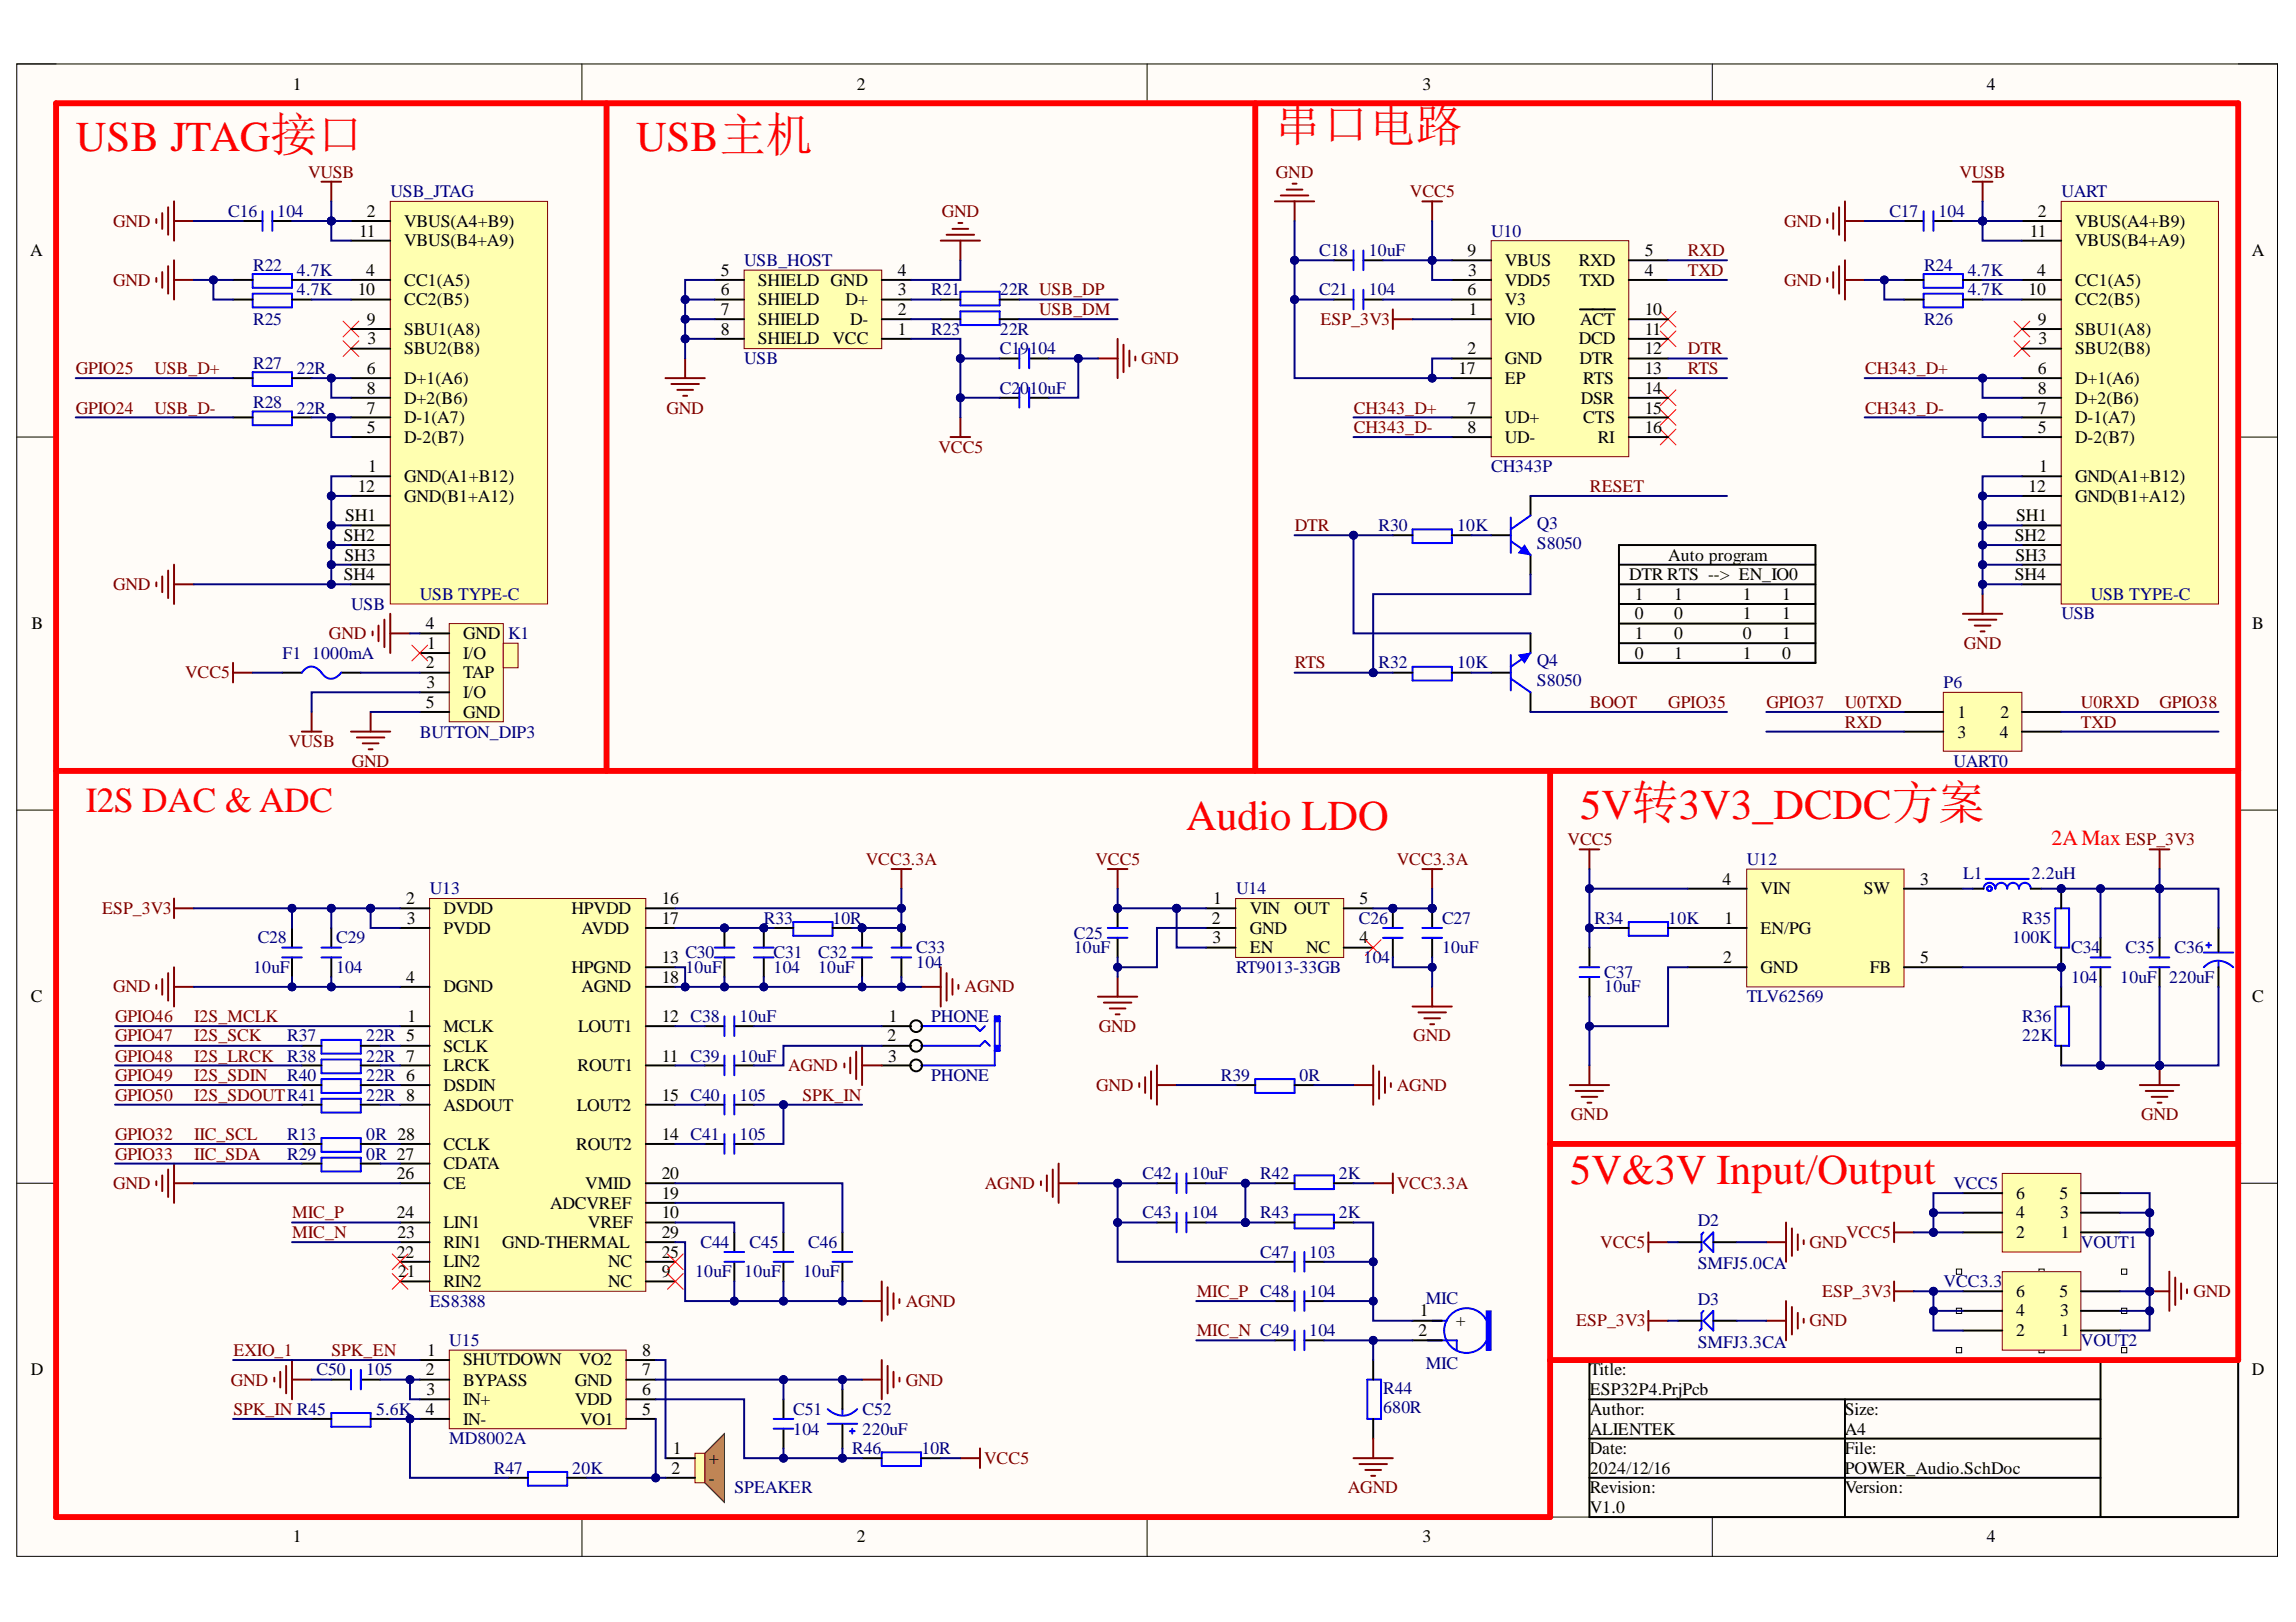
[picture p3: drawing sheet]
<svg xmlns="http://www.w3.org/2000/svg" width="297mm" height="210mm" viewBox="0 0 297 210" stroke-linecap="round" stroke-linejoin="round" font-family="sans-serif">
<defs><g id="words">
<text font-size="6.1" fill="#f00" x="165" y="18.3">串口电路</text>
<g font-size="5.5" fill="#f00">
<text x="9.8" y="19.5">USB JTAG接口</text>
<text x="82.3" y="19.5">USB主机</text>
<text x="153.5" y="107.5">Audio LDO</text>
<text x="204.4" y="105.9">5V转3V3_DCDC方案</text>
<text x="203.1" y="153.2">5V&amp;3V Input/Output</text>
</g>
<text font-size="4.6" fill="#f00" x="11.1" y="105.1">I2S DAC &amp; ADC</text>
<text font-size="2.8" fill="#f00" x="265.4" y="109.3">2AMax</text>
<g font-size="2.3">
<text x="37.9" y="11.6">1</text>
<text x="110.8" y="11.6">2</text>
<text x="184" y="11.6">3</text>
<text x="257" y="11.6">4</text>
<text x="47.5" y="28.1">2</text>
<text x="52.3" y="29.3">VBUS(A4+B9)</text>
<text x="263.6" y="28.1">2</text>
<text x="268.5" y="29.3">VBUS(A4+B9)</text>
<text x="3.9" y="33.1">A</text>
<text x="46.4" y="30.6">11</text>
<text x="47.4" y="35.7">4</text>
<text x="52.3" y="31.9">VBUS(B4+A9)</text>
<text x="93.2" y="35.7">5</text>
<text x="116.2" y="35.7">4</text>
<text x="189.9" y="33.1">9</text>
<text x="189.9" y="35.7">3</text>
<text x="194.7" y="34.4">VBUS</text>
<text x="204.2" y="34.4">RXD</text>
<text x="212.8" y="35.7">4</text>
<text x="212.8" y="33.1">5</text>
<text x="262.6" y="30.6">11</text>
<text x="263.6" y="35.7">4</text>
<text x="268.5" y="31.9">VBUS(B4+A9)</text>
<text x="291.3" y="33.1">A</text>
<text x="46.3" y="38.2">10</text>
<text x="52.3" y="36.9">CC1(A5)</text>
<text x="52.3" y="39.5">CC2(B5)</text>
<text x="93.2" y="38.2">6</text>
<text x="93.2" y="40.8">7</text>
<text x="98.1" y="36.9">SHIELD GND</text>
<text x="98.1" y="39.5">SHIELD</text>
<text x="109.4" y="39.5">D+</text>
<text x="116.2" y="40.8">2</text>
<text x="116.2" y="38.2">3</text>
<text x="189.9" y="38.2">6</text>
<text x="190" y="40.8">1</text>
<text x="194.7" y="36.9">VDD5</text>
<text x="194.7" y="39.5">V3</text>
<text x="204.3" y="36.9">TXD</text>
<text x="212.8" y="40.8">10</text>
<text x="262.5" y="38.2">10</text>
<text x="268.5" y="36.9">CC1(A5)</text>
<text x="268.5" y="39.5">CC2(B5)</text>
<text x="47.5" y="42">9</text>
<text x="47.5" y="44.6">3</text>
<text x="52.3" y="45.8">SBU2(B8)</text>
<text x="52.3" y="43.3">SBU1(A8)</text>
<text x="93.2" y="43.3">8</text>
<text x="98.1" y="42">SHIELD</text>
<text x="98.1" y="44.6">SHIELD</text>
<text x="107.7" y="44.6">VCC</text>
<text x="110" y="42">D-</text>
<text x="116.2" y="43.3">1</text>
<text x="189.9" y="45.8">2</text>
<text x="194.7" y="42">VIO</text>
<text x="194.7" y="47.1">GND</text>
<text x="204.2" y="44.6">DCD</text>
<text x="204.3" y="47.1">DTR</text>
<text x="204.4" y="42">ACT</text>
<text x="212.8" y="43.3">11</text>
<text x="212.8" y="45.8">12</text>
<text x="263.6" y="42">9</text>
<text x="263.7" y="44.6">3</text>
<text x="268.5" y="45.8">SBU2(B8)</text>
<text x="268.5" y="43.3">SBU1(A8)</text>
<text x="47.5" y="48.4">6</text>
<text x="47.5" y="53.5">7</text>
<text x="47.5" y="51">8</text>
<text x="52.3" y="49.7">D+1(A6)</text>
<text x="52.3" y="52.3">D+2(B6)</text>
<text x="188.7" y="48.4">17</text>
<text x="189.9" y="53.5">7</text>
<text x="194.7" y="49.7">EP</text>
<text x="204.5" y="52.3">DSR</text>
<text x="204.8" y="49.7">RTS</text>
<text x="212.8" y="48.4">13</text>
<text x="212.8" y="51">14</text>
<text x="212.8" y="53.5">15</text>
<text x="263.6" y="48.4">6</text>
<text x="263.6" y="53.5">7</text>
<text x="263.6" y="51">8</text>
<text x="268.5" y="49.7">D+1(A6)</text>
<text x="268.5" y="52.3">D+2(B6)</text>
<text x="47.5" y="56.1">5</text>
<text x="52.3" y="57.3">D-2(B7)</text>
<text x="52.3" y="54.8">D-1(A7)</text>
<text x="189.9" y="56.1">8</text>
<text x="194.7" y="54.8">UD+</text>
<text x="194.7" y="57.3">UD-</text>
<text x="204.8" y="54.8">CTS</text>
<text x="206.7" y="57.3">RI</text>
<text x="212.8" y="56.1">16</text>
<text x="263.6" y="56.1">5</text>
<text x="268.5" y="57.3">D-2(B7)</text>
<text x="268.5" y="54.8">D-1(A7)</text>
<text x="46.3" y="63.7">12</text>
<text x="47.6" y="61.1">1</text>
<text x="52.3" y="62.4">GND(A1+B12)</text>
<text x="52.3" y="64.9">GND(B1+A12)</text>
<text x="262.5" y="63.7">12</text>
<text x="263.8" y="61.1">1</text>
<text x="268.5" y="62.4">GND(A1+B12)</text>
<text x="268.5" y="64.9">GND(B1+A12)</text>
<text x="44.5" y="70">SH2</text>
<text x="44.7" y="67.5">SH1</text>
<text x="260.7" y="70">SH2</text>
<text x="260.8" y="67.5">SH1</text>
<text x="44.5" y="75.1">SH4</text>
<text x="44.6" y="72.5">SH3</text>
<text x="52.3" y="76.3">Shield4</text>
<text x="210.8" y="75.1">DTR RTS --&gt; EN_IO0</text>
<text x="211.5" y="77.6">1</text>
<text x="215.8" y="72.5">Auto program</text>
<text x="216.6" y="77.6">1</text>
<text x="225.5" y="77.6">1</text>
<text x="230.6" y="77.6">1</text>
<text x="260.7" y="75.1">SH4</text>
<text x="260.8" y="72.5">SH3</text>
<text x="268.5" y="76.3">Shield4</text>
<text x="4.1" y="81.4">B</text>
<text x="55.1" y="81.4">4</text>
<text x="55.2" y="84">1</text>
<text x="59.9" y="82.7">GND</text>
<text x="211.5" y="80.2">0</text>
<text x="211.5" y="82.7">1</text>
<text x="216.6" y="80.2">0</text>
<text x="216.6" y="82.7">0</text>
<text x="225.5" y="80.2">1</text>
<text x="225.5" y="82.7">0</text>
<text x="230.6" y="80.2">1</text>
<text x="230.6" y="82.7">1</text>
<text x="291.4" y="81.4">B</text>
<text x="55.1" y="86.5">2</text>
<text x="55.2" y="89">3</text>
<text x="59.9" y="85.2">I/O</text>
<text x="59.9" y="87.8">TAP</text>
<text x="211.5" y="85.2">0</text>
<text x="216.6" y="85.2">1</text>
<text x="225.5" y="85.2">1</text>
<text x="230.6" y="85.2">0</text>
<text x="55.1" y="91.6">5</text>
<text x="59.9" y="90.3">I/O</text>
<text x="59.9" y="92.9">GND</text>
<text x="253.2" y="92.9">1</text>
<text x="253.2" y="95.5">3</text>
<text x="258.7" y="95.5">4</text>
<text x="258.8" y="92.9">2</text>
<text x="52.5" y="117">2</text>
<text x="52.6" y="119.5">3</text>
<text x="57.4" y="118.3">DVDD</text>
<text x="73.9" y="118.3">HPVDD</text>
<text x="85.6" y="117">16</text>
<text x="85.6" y="119.5">17</text>
<text x="156.8" y="119.5">2</text>
<text x="156.9" y="117">1</text>
<text x="161.7" y="118.3">VIN</text>
<text x="167.4" y="118.3">OUT</text>
<text x="175.9" y="117">5</text>
<text x="222.9" y="114.5">4</text>
<text x="223.1" y="119.5">1</text>
<text x="227.8" y="115.7">VIN</text>
<text x="241.1" y="115.7">SW</text>
<text x="248.4" y="114.5">3</text>
<text x="57.4" y="120.8">PVDD</text>
<text x="73.9" y="125.9">HPGND</text>
<text x="75.2" y="120.8">AVDD</text>
<text x="85.6" y="124.6">13</text>
<text x="156.9" y="122.1">3</text>
<text x="161.7" y="120.8">GND</text>
<text x="161.7" y="123.4">EN</text>
<text x="169" y="123.4">NC</text>
<text x="175.9" y="122.1">4</text>
<text x="222.9" y="124.6">2</text>
<text x="227.8" y="120.8">EN/PG</text>
<text x="227.8" y="125.9">GND</text>
<text x="241.9" y="125.9">FB</text>
<text x="248.4" y="124.6">5</text>
<text x="4" y="129.7">C</text>
<text x="52.5" y="127.2">4</text>
<text x="57.4" y="128.4">DGND</text>
<text x="75.2" y="128.4">AGND</text>
<text x="85.6" y="127.2">18</text>
<text x="291.4" y="129.7">C</text>
<text x="52.7" y="132.2">1</text>
<text x="57.4" y="133.5">MCLK</text>
<text x="57.4" y="136.1">SCLK</text>
<text x="74.8" y="133.5">LOUT1</text>
<text x="85.6" y="137.4">11 C39</text>
<text x="85.6" y="132.2">12 C38</text>
<text x="114.8" y="134.8">2</text>
<text x="114.9" y="137.4">3</text>
<text x="115" y="132.2">1</text>
<text x="57.4" y="141.2">DSDIN</text>
<text x="57.4" y="138.7">LRCK</text>
<text x="57.4" y="143.7">ASDOUT</text>
<text x="74.6" y="143.7">LOUT2</text>
<text x="74.7" y="138.7">ROUT1</text>
<text x="85.6" y="142.5">15 C40</text>
<text x="57.4" y="148.8">CCLK</text>
<text x="74.5" y="148.8">ROUT2</text>
<text x="85.6" y="147.5">14 C41</text>
<text x="51.4" y="152.6">26</text>
<text x="57.4" y="153.9">CE</text>
<text x="57.4" y="151.3">CDATA</text>
<text x="75.7" y="153.9">VMID</text>
<text x="85.6" y="155.1">19</text>
<text x="85.6" y="152.6">20</text>
<text x="260.8" y="155.1">6</text>
<text x="266.4" y="155.1">5</text>
<text x="51.4" y="157.7">24</text>
<text x="51.4" y="160.2">23</text>
<text x="57.4" y="161.5">RIN1</text>
<text x="57.4" y="158.9">LIN1</text>
<text x="65" y="161.5">GND-THERMAL</text>
<text x="71.2" y="156.4">ADCVREF</text>
<text x="76.1" y="158.9">VREF</text>
<text x="85.6" y="157.7">10</text>
<text x="85.6" y="160.2">29</text>
<text x="260.8" y="160.2">2</text>
<text x="260.8" y="157.7">4</text>
<text x="266.5" y="157.7">3</text>
<text x="266.6" y="160.2">1</text>
<text x="51.4" y="162.7">22</text>
<text x="51.5" y="165.3">21</text>
<text x="57.4" y="166.6">RIN2</text>
<text x="57.4" y="164">LIN2</text>
<text x="78.7" y="166.6">NC</text>
<text x="78.7" y="164">NC</text>
<text x="85.6" y="165.3">9</text>
<text x="85.6" y="162.7">25</text>
<text x="260.8" y="167.8">6</text>
<text x="266.4" y="167.8">5</text>
<text x="183.5" y="172.9">2</text>
<text x="183.7" y="170.4">1</text>
<text x="188.3" y="171.6">+</text>
<text x="260.8" y="172.9">2</text>
<text x="260.8" y="170.4">4</text>
<text x="266.5" y="170.4">3</text>
<text x="266.6" y="172.9">1</text>
<text x="4" y="178">D</text>
<text x="55.1" y="178">2</text>
<text x="55.2" y="175.4">1</text>
<text x="59.9" y="176.7">SHUTDOWN</text>
<text x="59.9" y="179.3">BYPASS</text>
<text x="74.4" y="179.3">GND</text>
<text x="74.9" y="176.7">VO2</text>
<text x="83.1" y="178">7</text>
<text x="83.1" y="175.4">8</text>
<text x="205.7" y="178">Title:</text>
<text x="291.3" y="178">D</text>
<text x="55.1" y="183.1">4</text>
<text x="55.2" y="180.6">3</text>
<text x="59.9" y="181.9">IN+</text>
<text x="59.9" y="184.4">IN-</text>
<text x="74.4" y="181.9">VDD</text>
<text x="75" y="184.4">VO1</text>
<text x="83.1" y="183.1">5</text>
<text x="83.1" y="180.6">6</text>
<text x="205.7" y="183.1">Author:</text>
<text x="205.7" y="180.6">ESP32P4.PrjPcb</text>
<text x="205.7" y="185.7">ALIENTEK</text>
<text x="238.7" y="183.1">Size:</text>
<text x="238.7" y="185.7">A4</text>
<text x="86.9" y="190.7">2</text>
<text x="87.1" y="188.2">1</text>
<text x="91.7" y="189.5">+</text>
<text x="205.7" y="188.2">Date:</text>
<text x="205.7" y="190.7">2024/12/16</text>
<text x="238.7" y="188.2">File:</text>
<text x="238.7" y="190.7">POWER_Audio.SchDoc</text>
<text x="91.7" y="192">-</text>
<text x="205.7" y="193.3">Revision:</text>
<text x="205.7" y="195.8">V1.0</text>
<text x="238.7" y="193.3">Version:</text>
<text x="37.9" y="199.6">1</text>
<text x="110.8" y="199.6">2</text>
<text x="184" y="199.6">3</text>
<text x="257" y="199.6">4</text>
</g>
<g font-size="2.3" fill="#800000">
<text x="39.9" y="23">VUSB</text>
<text x="165.1" y="23">GND</text>
<text x="253.5" y="23">VUSB</text>
<text x="14.6" y="29.3">GND</text>
<text x="121.8" y="28.1">GND</text>
<text x="182.4" y="25.5">VCC5</text>
<text x="230.8" y="29.3">GND</text>
<text x="218.4" y="33.1">RXD</text>
<text x="218.4" y="35.7">TXD</text>
<text x="14.6" y="36.9">GND</text>
<text x="134.4" y="40.8">USB_DM</text>
<text x="230.8" y="36.9">GND</text>
<text x="147.6" y="47.1">GND</text>
<text x="170.8" y="42">ESP_3V3</text>
<text x="218.4" y="45.8">DTR</text>
<text x="9.8" y="53.5">GPIO24</text>
<text x="9.8" y="48.4">GPIO25</text>
<text x="20" y="53.5">USB_D-</text>
<text x="20" y="48.4">USB_D+</text>
<text x="86.2" y="53.5">GND</text>
<text x="175.1" y="53.5">CH343_D+</text>
<text x="218.4" y="48.4">RTS</text>
<text x="241.3" y="48.4">CH343_D+</text>
<text x="241.3" y="53.5">CH343_D-</text>
<text x="121.4" y="58.6">VCC5</text>
<text x="175.1" y="56.1">CH343_D-</text>
<text x="205.7" y="63.7">RESET</text>
<text x="167.5" y="68.7">DTR</text>
<text x="14.6" y="76.3">GND</text>
<text x="42.6" y="82.7">GND</text>
<text x="254.1" y="84">GND</text>
<text x="23.9" y="87.8">VCC5</text>
<text x="167.5" y="86.5">RTS</text>
<text x="205.7" y="91.6">BOOT</text>
<text x="215.8" y="91.6">GPIO35</text>
<text x="228.5" y="91.6">GPIO37</text>
<text x="238.7" y="91.6">U0TXD</text>
<text x="238.7" y="94.2">RXD</text>
<text x="269.2" y="91.6">U0RXD</text>
<text x="269.2" y="94.2">TXD</text>
<text x="279.4" y="91.6">GPIO38</text>
<text x="37.3" y="96.7">VUSB</text>
<text x="45.5" y="99.3">GND</text>
<text x="112" y="111.9">VCC3.3A</text>
<text x="141.7" y="111.9">VCC5</text>
<text x="180.7" y="111.9">VCC3.3A</text>
<text x="202.8" y="109.4">VCC5</text>
<text x="275" y="109.4">ESP_3V3</text>
<text x="13.2" y="118.3">ESP_3V3</text>
<text x="14.6" y="128.4">GND</text>
<text x="124.8" y="128.4">AGND</text>
<text x="14.9" y="132.2">GPIO46</text>
<text x="14.9" y="134.8">GPIO47</text>
<text x="14.9" y="137.4">GPIO48</text>
<text x="25.1" y="132.2">I2S_MCLK</text>
<text x="25.1" y="134.8">I2S_SCK</text>
<text x="25.1" y="137.4">I2S_LRCK</text>
<text x="142.1" y="133.5">GND</text>
<text x="182.8" y="134.8">GND</text>
<text x="14.9" y="139.9">GPIO49</text>
<text x="14.9" y="142.5">GPIO50</text>
<text x="25.1" y="139.9">I2S_SDIN</text>
<text x="25.1" y="142.5">I2S_SDOUTR41</text>
<text x="102" y="138.7">AGND</text>
<text x="103.8" y="142.5">SPK_IN</text>
<text x="141.8" y="141.2">GND</text>
<text x="180.7" y="141.2">AGND</text>
<text x="14.9" y="147.5">GPIO32</text>
<text x="25.1" y="147.5">IIC_SCL</text>
<text x="203.2" y="145">GND</text>
<text x="277" y="145">GND</text>
<text x="14.6" y="153.9">GND</text>
<text x="14.9" y="150.1">GPIO33</text>
<text x="25.1" y="150.1">IIC_SDA</text>
<text x="127.4" y="153.9">AGND</text>
<text x="180.7" y="153.9">VCC3.3A</text>
<text x="37.8" y="157.7">MIC_P</text>
<text x="37.8" y="160.2">MIC_N</text>
<text x="207" y="161.5">VCC5</text>
<text x="234.1" y="161.5">GND</text>
<text x="238.8" y="160.2">VCC5</text>
<text x="154.8" y="167.8">MIC_P C48</text>
<text x="235.7" y="167.8">ESP_3V3</text>
<text x="283.8" y="167.8">GND</text>
<text x="117.2" y="169.1">AGND</text>
<text x="154.8" y="172.9">MIC_N C49</text>
<text x="203.9" y="171.6">ESP_3V3</text>
<text x="234.1" y="171.6">GND</text>
<text x="29.9" y="179.3">GND</text>
<text x="30.2" y="175.4">EXIO_1</text>
<text x="42.9" y="175.4">SPK_EN</text>
<text x="117.2" y="179.3">GND</text>
<text x="30.2" y="183.1">SPK_IN R45</text>
<text x="127.3" y="189.5">VCC5</text>
<text x="174.4" y="193.3">AGND</text>
</g>
<g font-size="2.3" fill="#000080">
<text x="29.5" y="28.1">C16</text>
<text x="35.9" y="28.1">104</text>
<text x="50.5" y="25.5">USB_JTAG</text>
<text x="244.4" y="28.1">C17</text>
<text x="250.8" y="28.1">104</text>
<text x="266.7" y="25.5">UART</text>
<text x="32.7" y="35.1">R22</text>
<text x="38.4" y="35.7">4.7K</text>
<text x="96.3" y="34.4">USB_HOST</text>
<text x="170.7" y="33.1">C18</text>
<text x="177.1" y="33.1">10uF</text>
<text x="192.9" y="30.6">U10</text>
<text x="248.9" y="35.1">R24</text>
<text x="254.6" y="35.7">4.7K</text>
<text x="38.4" y="38.2">4.7K</text>
<text x="120.5" y="38.2">R21</text>
<text x="129.4" y="38.2">22R USB_DP</text>
<text x="170.7" y="38.2">C21</text>
<text x="177.1" y="38.2">104</text>
<text x="254.6" y="38.2">4.7K</text>
<text x="32.7" y="42">R25</text>
<text x="32.7" y="47.8">R27</text>
<text x="96.3" y="47.1">USB</text>
<text x="120.5" y="43.3">R23</text>
<text x="129.4" y="43.3">22R</text>
<text x="129.4" y="45.8">C1</text>
<text x="132" y="45.8">9</text>
<text x="133.2" y="45.8">104</text>
<text x="248.9" y="42">R26</text>
<text x="32.7" y="52.8">R28</text>
<text x="38.4" y="48.4">22R</text>
<text x="38.4" y="53.5">22R</text>
<text x="129.4" y="51">C2</text>
<text x="132" y="51">0</text>
<text x="133.2" y="51">10uF</text>
<text x="192.9" y="61.1">CH343P</text>
<text x="178.4" y="68.7">R30</text>
<text x="188.5" y="68.7">10K</text>
<text x="198.8" y="68.5">Q3</text>
<text x="198.8" y="71">S8050</text>
<text x="54.3" y="77.6">USB TYPE-C</text>
<text x="270.5" y="77.6">USB TYPE-C</text>
<text x="45.4" y="78.9">USB</text>
<text x="65.7" y="82.7">K1</text>
<text x="266.7" y="80.2">USB</text>
<text x="36.6" y="85.2">F1</text>
<text x="40.4" y="85.2">1000mA</text>
<text x="178.4" y="86.5">R32</text>
<text x="188.5" y="86.5">10K</text>
<text x="198.8" y="86.2">Q4</text>
<text x="198.8" y="88.8">S8050</text>
<text x="251.5" y="89">P6</text>
<text x="54.3" y="95.5">BUTTON_DIP3</text>
<text x="252.7" y="99.3">UART0</text>
<text x="226" y="111.9">U12</text>
<text x="254" y="113.8">L1</text>
<text x="262.9" y="113.8">2.2uH</text>
<text x="55.6" y="115.7">U13</text>
<text x="98.8" y="119.5">R33</text>
<text x="107.7" y="119.5">10R</text>
<text x="159.9" y="115.7">U14</text>
<text x="175.8" y="119.5">C26</text>
<text x="186.6" y="119.5">C27</text>
<text x="206.3" y="119.5">R34</text>
<text x="215.8" y="119.5">10K</text>
<text x="261.6" y="119.5">R35</text>
<text x="32.7" y="125.9">10uF</text>
<text x="33.3" y="122.1">C28</text>
<text x="43.5" y="122.1">C29</text>
<text x="43.5" y="125.9">104</text>
<text x="88.7" y="124">C30</text>
<text x="88.7" y="125.9">10uF</text>
<text x="100.1" y="124">C31</text>
<text x="100.1" y="125.9">104</text>
<text x="105.8" y="124">C32</text>
<text x="105.8" y="125.9">10uF</text>
<text x="118.5" y="123.4">C33</text>
<text x="118.5" y="125.3">104</text>
<text x="138.9" y="121.5">C25</text>
<text x="138.9" y="123.4">10uF</text>
<text x="159.9" y="125.9">RT9013-33GB</text>
<text x="176.4" y="124.6">104</text>
<text x="186.6" y="123.4">10uF</text>
<text x="260.3" y="122.1">100K</text>
<text x="268" y="123.4">C34</text>
<text x="275" y="123.4">C35</text>
<text x="281.3" y="123.4">C36</text>
<text x="207.5" y="126.6">C37</text>
<text x="207.5" y="128.4">10uF</text>
<text x="226" y="129.7">TLV62569</text>
<text x="268" y="127.2">104</text>
<text x="274.3" y="127.2">10uF</text>
<text x="280.6" y="127.2">220uF</text>
<text x="37.1" y="134.8">R37</text>
<text x="37.1" y="137.4">R38</text>
<text x="47.4" y="134.8">22R 5</text>
<text x="47.4" y="137.4">22R 7</text>
<text x="95.7" y="132.2">10uF</text>
<text x="95.7" y="137.4">10uF</text>
<text x="120.5" y="132.2">PHONE</text>
<text x="261.6" y="132.2">R36</text>
<text x="261.6" y="134.8">22K</text>
<text x="37.1" y="139.9">R40</text>
<text x="47.4" y="139.9">22R 6</text>
<text x="47.4" y="142.5">22R 8</text>
<text x="95.7" y="142.5">105</text>
<text x="120.5" y="139.9">PHONE</text>
<text x="158" y="139.9">R39</text>
<text x="168.1" y="139.9">0R</text>
<text x="37.1" y="147.5">R13</text>
<text x="47.4" y="147.5">0R 28</text>
<text x="95.7" y="147.5">105</text>
<text x="37.1" y="150.1">R29</text>
<text x="47.4" y="150.1">0R 27</text>
<text x="147.8" y="152.6">C42</text>
<text x="154.2" y="152.6">10uF</text>
<text x="163" y="152.6">R42</text>
<text x="173.2" y="152.6">2K</text>
<text x="252.7" y="153.9">VCC5</text>
<text x="90.6" y="161.5">C44</text>
<text x="97" y="161.5">C45</text>
<text x="104.6" y="161.5">C46</text>
<text x="147.8" y="157.7">C43</text>
<text x="154.2" y="157.7">104</text>
<text x="163" y="157.7">R43</text>
<text x="173.2" y="157.7">2K</text>
<text x="219.6" y="158.7">D2</text>
<text x="269.2" y="161.5">VOUT1</text>
<text x="89.9" y="165.3">10uF</text>
<text x="96.3" y="165.3">10uF</text>
<text x="103.9" y="165.3">10uF</text>
<text x="163" y="162.7">C47</text>
<text x="169.4" y="167.8">104</text>
<text x="169.4" y="162.7">103</text>
<text x="219.6" y="164.3">SMFJ5.0CA</text>
<text x="251.5" y="166.6">VCC3.3</text>
<text x="55.6" y="169.1">ES8388</text>
<text x="169.4" y="172.9">104</text>
<text x="184.4" y="168.8">MIC</text>
<text x="219.6" y="168.8">D3</text>
<text x="41" y="178">C50</text>
<text x="47.4" y="178">105</text>
<text x="58.1" y="174.2">U15</text>
<text x="184.4" y="177.1">MIC</text>
<text x="219.6" y="174.4">SMFJ3.3CA</text>
<text x="269.2" y="174.2">VOUT2</text>
<text x="48.6" y="183.1">5.6K</text>
<text x="102.6" y="183.1">C51</text>
<text x="102.6" y="185.7">104</text>
<text x="111.6" y="183.1">C52</text>
<text x="111.6" y="185.7">220uF</text>
<text x="178.9" y="180.3">R44</text>
<text x="178.9" y="182.9">680R</text>
<text x="58.1" y="186.9">MD8002A</text>
<text x="63.9" y="190.7">R47</text>
<text x="74" y="190.7">20K</text>
<text x="110.2" y="188.2">R46</text>
<text x="119.2" y="188.2">10R</text>
<text x="95" y="193.3">SPEAKER</text>
</g>
</g></defs>
<path d="M2.2 8.3h292.4v193.1h-292.4z" fill-rule="evenodd" fill="#fffcf8"/>
<path d="M2.2 8.3h292.4v193.1h-292.4z" fill="none" stroke="#000" stroke-width=".13"/>
<path d="M7.3 13.4h282.3v182.9h-282.3z" fill-rule="evenodd" fill="#fffcf8"/>
<g fill="none" stroke="#000" stroke-width=".13">
<path d="M2.2 8.3h5.1M7.3 13.4h282.3v182.9h-282.3zM75.3 8.3v5.1M148.4 8.3v5.1M221.5 8.3v5.1M289.6 8.3h5v5.1M2.2 56.6h5.1M289.6 56.6h5M2.2 104.8h5.1M289.6 104.8h5M2.2 153.1h5.1M289.6 153.1h5"/>
<path d="M75.3 196.3v5.1M148.4 196.3v5.1M221.5 196.3v5.1M294.6 196.3v5.1"/>
</g>
<path d="M209.4 70.5h25.5v15.3h-25.5zM209.4 73.1h25.5M209.4 75.6h25.5M209.4 78.2h25.5M209.4 80.7h25.5M209.4 83.2h25.5M205.6 176h84v20.3h-84zM271.7 176v20.3M205.6 181.1h66.1M205.6 186.2h66.1M205.6 191.2h66.1M238.7 181.1v15.2" fill="none" stroke="#000" stroke-width=".25"/>
<g fill="none" stroke="#800000" stroke-width=".25">
<path d="M20.2 28.3v.6M20.2 36v.5M21 27.6v2M21 35.2v2M21.8 26.8v3.6M21.8 34.4v3.6M22.5 28.6h2.6M22.5 36.2h2.6M22.5 26.1v5M22.5 33.7v5.1M164.9 26.1h5.1M165.7 25.3h3.6"/>
<path d="M166.5 24.5h2M167.2 23.8h.5M167.5 26.1v2.5M184 26.1h2.6M185.3 26.1v2.5M236.4 28.3v.6M236.4 36v.5M237.2 27.6v2M237.2 35.2v2M237.9 26.8v3.6M237.9 34.4v3.6M238.7 26.1v5"/>
<path d="M238.7 33.7v5.1M238.7 28.6h2.5M238.7 36.2h2.5M180.2 40v2.6M180.2 41.3h2.5M213.3 159.5v2.5M231.1 158.2v5.1M231.8 159v3.5M232.6 159.7v2.1M213.3 160.8h2.5M213.3 169.6v2.6M213.3 170.9h2.5"/>
<path d="M228.5 160.8h2.6M228.5 170.9h2.6M231.1 168.4v5.1M231.8 169.1v3.6M232.6 169.9v2M233.3 160.5v.5M233.3 170.7v.5"/>
</g>
<g fill="none" stroke="#f00" stroke-width=".13">
<path d="M44.4 44.1l2 2M44.4 41.6l2 2M46.4 44.1l-2 2M46.4 41.6l-2 2M214.8 40.3l2 2M214.8 42.8l2 2.1M214.8 50.5l2 2M214.8 53l2 2M214.8 55.5l2 2.1M216.8 40.3l-2 2M216.8 42.8l-2 2.1M216.8 50.5l-2 2"/>
<path d="M216.8 53l-2 2M216.8 55.5l-2 2.1M260.6 41.6l2 2M260.6 44.1l2 2M262.6 41.6l-2 2M262.6 44.1l-2 2"/>
</g>
<path d="M7.3 13.4h282.3v162.6h-89.1v20.3h-193.2zM7.3 99.8h282.3" fill="none" stroke="#f00" stroke-width=".76"/>
<path d="M226 112.5h20.3v15.2h-20.3z" fill-rule="evenodd" fill="#ffffb0"/>
<path d="M226 112.5h20.3v15.2h-20.3z" fill="none" stroke="#800000" stroke-width=".13"/>
<path d="M218.3 115h7.7M246.3 115h7.7M218.3 120.1h7.7M218.3 125.2h7.7M246.3 125.2h7.7" fill="none" stroke="#000" stroke-width=".25"/>
<path d="M279.4 137.9v2.5M276.8 140.4h5.1M277.6 141.2h3.6M278.4 141.9h2M279.1 142.7h.5" fill="none" stroke="#800000" stroke-width=".25"/>
<circle cx="279.4" cy="137.9" r=".51" fill="#000080"/>
<circle cx="279.4" cy="137.9" r=".51" fill="none" stroke="#000080" stroke-width=".13"/>
<path d="M41.6 23.5h2.5M42.9 23.5v2.6M20.2 75.4v.5M21 74.6v2M21.8 73.8v3.6M22.5 73.1v5.1M22.5 75.6h2.6M204.4 109.9h2.5M205.6 109.9v2.6" fill="none" stroke="#800000" stroke-width=".25"/>
<path d="M200.5 148h89.1" fill="none" stroke="#f00" stroke-width=".76"/>
<path d="M30.1 36.2h2.6M30.1 38.8h2.6M31.4 28.6h2.6M35.2 28.6h2.6M37.8 36.2h2.5M37.8 38.8h2.5M30.1 48.9h2.6M30.1 54h2.6M37.8 48.9h2.5M37.8 54h2.5" fill="none" stroke="#000" stroke-width=".25"/>
<path d="M32.7 35.5h5.1v1.7h-5.1zM32.7 38h5.1v1.8h-5.1zM34 27.3v2.6M35.2 27.3v2.6M32.7 48.2h5.1v1.7h-5.1zM32.7 53.2h5.1v1.8h-5.1z" fill="none" stroke="#00f" stroke-width=".25"/>
<path d="M58.1 80.7h7v12.7h-7z" fill-rule="evenodd" fill="#ffffb0"/>
<path d="M58.1 80.7h7v12.7h-7z" fill="none" stroke="#800000" stroke-width=".13"/>
<path d="M54.3 84.5h3.8M54.3 87.1h3.8M54.3 89.6h3.8M54.3 82h3.8M54.3 92.1h3.8" fill="none" stroke="#000" stroke-width=".25"/>
<path d="M65.1 83.2h1.9v3.2h-1.9z" fill-rule="evenodd" fill="#ffffb0"/>
<path d="M65.1 83.2h1.9v3.2h-1.9z" fill="none" stroke="#800000" stroke-width=".13"/>
<g fill="none" stroke="#800000" stroke-width=".25">
<path d="M50.5 79.4v5.1M30.1 85.8v2.5M30.1 87.1h2.6M39 94.7h2.6M40.3 92.1v2.6M45.4 94.7h5.1M46.2 95.4h3.5M46.9 96.2h2.1M47.7 97h.5M47.9 92.1v2.6M48.2 81.7v.5M49 81v2"/>
<path d="M49.7 80.2v3.5M50.5 82h2.5"/>
</g>
<path d="M45.4 70.5h5.1M45.4 73.1h5.1M45.4 75.6h5.1M45.4 68h5.1M36.5 87.1h2.5M44.1 87.1h2.6" fill="none" stroke="#000" stroke-width=".25"/>
<path d="M39 87.1a1.5 1.5 0 0 1 2.7 .1 1.44 1.44 0 0 0 2.4-.1" fill="none" stroke="#00f" stroke-width=".25"/>
<path d="M53.3 83.5l2 2M55.3 83.5l-2 2" fill="none" stroke="#f00" stroke-width=".13"/>
<path d="M50.5 26.1h20.3v52.1h-20.3z" fill-rule="evenodd" fill="#ffffb0"/>
<path d="M50.5 26.1h20.3v52.1h-20.3z" fill="none" stroke="#800000" stroke-width=".13"/>
<g fill="none" stroke="#000" stroke-width=".25">
<path d="M45.4 28.6h5.1M45.4 36.2h5.1M45.4 38.8h5.1M45.4 31.1h5.1M45.4 45.1h5.1M45.4 56.6h5.1M45.4 48.9h5.1M45.4 54h5.1M45.4 51.5h5.1M45.4 42.6h5.1M45.4 61.6h5.1M45.4 64.2h5.1"/>
<path d="M261.6 70.5h5.1M261.6 73.1h5.1M261.6 75.6h5.1M261.6 68h5.1"/>
</g>
<path d="M266.7 26.1h20.3v52.1h-20.3z" fill-rule="evenodd" fill="#ffffb0"/>
<path d="M266.7 26.1h20.3v52.1h-20.3z" fill="none" stroke="#800000" stroke-width=".13"/>
<g fill="none" stroke="#000" stroke-width=".25">
<path d="M246.3 28.6h2.6M246.3 36.2h2.6M246.3 38.8h2.6M250.1 28.6h2.6M254 36.2h2.5M254 38.8h2.5M261.6 28.6h5.1M261.6 36.2h5.1M261.6 38.8h5.1M261.6 31.1h5.1M261.6 45.1h5.1M261.6 56.6h5.1"/>
<path d="M261.6 48.9h5.1M261.6 54h5.1M261.6 51.5h5.1M261.6 42.6h5.1M192.9 69.3h2.6M198 64.2v2.5M198 71.8v2.5M261.6 61.6h5.1M261.6 64.2h5.1"/>
</g>
<path d="M255.2 23.5h2.6M256.5 23.5v2.6M254 79.4h5M256.5 76.9v2.5M254.7 80.2h3.6M255.5 81h2M256.2 81.7h.6" fill="none" stroke="#800000" stroke-width=".25"/>
<path d="M248.9 27.3v2.6M248.9 35.5h5.1v1.7h-5.1zM248.9 38h5.1v1.8h-5.1zM250.1 27.3v2.6M195.5 70l2.5 1.8M195.5 67v4.5M198 66.7l-2.5 1.8" fill="none" stroke="#00f" stroke-width=".25"/>
<path d="M197.2 70.5l.8 1.3-1.5-.3z" fill="#00f"/>
<path d="M197.2 70.5l.8 1.3-1.5-.3z" fill="none" stroke="#00f" stroke-width=".13"/>
<path d="M192.9 87.1h2.6M198 82v2.5M198 89.6v2.5" fill="none" stroke="#000" stroke-width=".25"/>
<path d="M195.5 87.8l2.5 1.8M195.5 84.8v4.5M198 84.5l-2.5 1.8" fill="none" stroke="#00f" stroke-width=".25"/>
<path d="M196.5 84.8l1.5-.3-.8 1.3z" fill="#00f"/>
<path d="M196.5 84.8l1.5-.3-.8 1.3z" fill="none" stroke="#00f" stroke-width=".13"/>
<path d="M182.7 68.5h5.1v1.8h-5.1zM182.7 86.3h5.1v1.8h-5.1z" fill="none" stroke="#00f" stroke-width=".25"/>
<path d="M180.2 69.3h2.5M187.8 69.3h2.6M180.2 87.1h2.5M187.8 87.1h2.6" fill="none" stroke="#000" stroke-width=".25"/>
<path d="M192.9 31.1h17.8v28h-17.8z" fill-rule="evenodd" fill="#ffffb0"/>
<path d="M192.9 31.1h17.8v28h-17.8z" fill="none" stroke="#800000" stroke-width=".13"/>
<g fill="none" stroke="#000" stroke-width=".25">
<path d="M172.6 33.7h2.5M172.6 38.8h2.5M176.4 33.7h2.5M176.4 38.8h2.5M187.8 36.2h5.1M187.8 33.7h5.1M187.8 38.8h5.1M210.7 36.2h5.1M210.7 33.7h5.1M187.8 41.3h5.1M187.8 46.4h5.1M187.8 54h5.1"/>
<path d="M187.8 56.6h5.1M187.8 48.9h5.1M204.4 40h4.5M210.7 41.3h5.1M210.7 46.4h5.1M210.7 54h5.1M210.7 56.6h5.1M210.7 43.8h5.1M210.7 48.9h5.1M210.7 51.5h5.1M255.2 115h1.4M262.7 115h1.4"/>
<path d="M205.6 122.6v2.6M205.6 126.4v2.6M208.2 120.1h2.5M215.8 120.1h2.5"/>
</g>
<g fill="none" stroke="#00f" stroke-width=".25">
<path d="M175.1 32.4v2.6M175.1 37.5v2.5M176.4 32.4v2.6M176.4 37.5v2.5M210.7 119.3h5.1v1.8h-5.1zM256.6 115a.77 .77 0 0 1 .8-.8 .77 .77 0 0 1 .7 .8 .76 .76 0 0 1 .8-.8 .76 .76 0 0 1 .8 .8 .76 .76 0 0 1 .7-.8 .76 .76 0 0 1 .8 .8 .77 .77 0 0 1 .8-.8 .77 .77 0 0 1 .7 .8M256.9 113.7h5.6M204.4 125.2h2.5M204.4 126.4h2.5"/>
<circle cx="257.4" cy="115" r=".3"/>
<circle cx="257.4" cy="115" r=".31"/>
</g>
<circle cx="266.7" cy="125.2" r=".51" fill="#000080"/>
<circle cx="266.7" cy="125.2" r=".51" fill="none" stroke="#000080" stroke-width=".13"/>
<circle cx="266.7" cy="115" r=".51" fill="#000080"/>
<circle cx="266.7" cy="115" r=".51" fill="none" stroke="#000080" stroke-width=".13"/>
<path d="M265.9 117.6h1.8v5h-1.8z" fill="none" stroke="#00f" stroke-width=".25"/>
<path d="M266.7 122.6v2.6" fill="none" stroke="#000" stroke-width=".25"/>
<circle cx="266.7" cy="125.2" r=".51" fill="#000080"/>
<circle cx="266.7" cy="125.2" r=".51" fill="none" stroke="#000080" stroke-width=".13"/>
<path d="M266.7 115v2.6" fill="none" stroke="#000" stroke-width=".25"/>
<circle cx="266.7" cy="115" r=".51" fill="#000080"/>
<circle cx="266.7" cy="115" r=".51" fill="none" stroke="#000080" stroke-width=".13"/>
<path d="M265.9 130.3h1.8v5h-1.8zM278.1 123.9h2.6M278.1 125.2h2.6M220.4 159.5l-.3 .2v2.1l-.2 .2M220.4 160.8l1.3-1.3v2.5zM220.4 169.6l-.3 .3v2l-.2 .3M221.7 169.6v2.6l-1.3-1.3z" fill="none" stroke="#00f" stroke-width=".25"/>
<path d="M266.7 127.7v2.6M266.7 135.3v2.6M279.4 121.4v2.5M279.4 125.2v2.5M217.1 160.8h3M217.1 170.9h3M221.7 160.8h3M221.7 170.9h3" fill="none" stroke="#000" stroke-width=".25"/>
<path d="M205.6 137.9v2.5M203.1 140.4h5.1M203.9 141.2h3.5M204.6 141.9h2M205.4 142.7h.5" fill="none" stroke="#800000" stroke-width=".25"/>
<path d="M200.5 99.8v76.2" fill="none" stroke="#f00" stroke-width=".76"/>
<path d="M274.5 174.4h.6v.7h-.6z" fill-rule="evenodd" fill="#fffcf8"/>
<path d="M274.5 174.4h.6v.7h-.6z" fill="none" stroke="#000" stroke-width=".13"/>
<path d="M253.1 164.2h.7v.7h-.7z" fill-rule="evenodd" fill="#fffcf8"/>
<path d="M253.1 164.2h.7v.7h-.7z" fill="none" stroke="#000" stroke-width=".13"/>
<path d="M253.1 174.4h.7v.7h-.7z" fill-rule="evenodd" fill="#fffcf8"/>
<path d="M253.1 174.4h.7v.7h-.7z" fill="none" stroke="#000" stroke-width=".13"/>
<path d="M274.5 164.2h.6v.7h-.6z" fill-rule="evenodd" fill="#fffcf8"/>
<path d="M274.5 164.2h.6v.7h-.6z" fill="none" stroke="#000" stroke-width=".13"/>
<path d="M253.1 169.3h.7v.7h-.7z" fill-rule="evenodd" fill="#fffcf8"/>
<path d="M253.1 169.3h.7v.7h-.7z" fill="none" stroke="#000" stroke-width=".13"/>
<path d="M274.5 169.3h.6v.7h-.6z" fill-rule="evenodd" fill="#fffcf8"/>
<path d="M274.5 169.3h.6v.7h-.6z" fill="none" stroke="#000" stroke-width=".13"/>
<path d="M263.8 174.4h.7v.7h-.7z" fill-rule="evenodd" fill="#fffcf8"/>
<path d="M263.8 174.4h.7v.7h-.7z" fill="none" stroke="#000" stroke-width=".13"/>
<path d="M263.8 164.2h.7v.7h-.7z" fill-rule="evenodd" fill="#fffcf8"/>
<path d="M263.8 164.2h.7v.7h-.7z" fill="none" stroke="#000" stroke-width=".13"/>
<path d="M259 164.6h10.2v10.1h-10.2z" fill-rule="evenodd" fill="#ffffb0"/>
<path d="M259 164.6h10.2v10.1h-10.2z" fill="none" stroke="#800000" stroke-width=".13"/>
<path d="M254 172.2h5M254 169.6h5M254 167.1h5M269.2 172.2h5.1M269.2 169.6h5.1M269.2 167.1h5.1" fill="none" stroke="#000" stroke-width=".25"/>
<path d="M259 151.9h10.2v10.1h-10.2z" fill-rule="evenodd" fill="#ffffb0"/>
<path d="M259 151.9h10.2v10.1h-10.2z" fill="none" stroke="#800000" stroke-width=".13"/>
<path d="M254 159.5h5M254 156.9h5M254 154.4h5M269.2 159.5h5.1M269.2 156.9h5.1M269.2 154.4h5.1" fill="none" stroke="#000" stroke-width=".25"/>
<path d="M278.1 167.1h2.6M280.7 164.6v5M281.4 165.3v3.6M282.2 166.1v2M282.9 166.9v.5" fill="none" stroke="#800000" stroke-width=".25"/>
<circle cx="278.1" cy="167.1" r=".51" fill="#000080"/>
<circle cx="278.1" cy="167.1" r=".51" fill="none" stroke="#000080" stroke-width=".13"/>
<path d="M278.1 109.9h2.6M279.4 109.9v2.6M245 158.2v2.6M245 159.5h2.6M245 165.8v2.6M245 167.1h2.6" fill="none" stroke="#800000" stroke-width=".25"/>
<path d="M251.4 89.6h10.2v7.6h-10.2z" fill-rule="evenodd" fill="#ffffb0"/>
<path d="M251.4 89.6h10.2v7.6h-10.2z" fill="none" stroke="#800000" stroke-width=".13"/>
<path d="M246.3 92.1h5.1M246.3 94.7h5.1M261.6 92.1h5.1M261.6 94.7h5.1M271.7 121.4v2.5M271.7 125.2v2.5M287 120.1v3M287 125.2v2.5" fill="none" stroke="#000" stroke-width=".25"/>
<path d="M270.5 123.9h2.5M270.5 125.2h2.5M285.1 125.2a2.63 2.63 0 0 1 3.8 0M285.1 123.3h3.8M285.4 122.3h.7M285.7 122v.6M287 124.5v.7" fill="none" stroke="#00f" stroke-width=".25"/>
<path d="M78.5 13.4v86.4M162.4 13.4v86.4" fill="none" stroke="#f00" stroke-width=".76"/>
<path d="M55.6 116.3h28v50.8h-28z" fill-rule="evenodd" fill="#ffffb0"/>
<path d="M55.6 116.3h28v50.8h-28z" fill="none" stroke="#800000" stroke-width=".13"/>
<g fill="none" stroke="#000" stroke-width=".25">
<path d="M51.8 117.5h3.8M83.6 117.5h3.8M37.8 120.1v2.5M37.8 123.9v2.5M39 135.3h2.6M39 137.9h2.6M42.9 120.1v2.5M42.9 123.9v2.5M46.7 135.3h2.5M46.7 137.9h2.5M51.8 132.8h3.8M51.8 120.1h3.8"/>
<path d="M51.8 127.7h3.8M51.8 135.3h3.8M51.8 137.9h3.8M83.6 132.8h3.8M83.6 120.1h3.8M83.6 127.7h3.8M83.6 137.9h3.8M83.6 125.2h3.8M100.1 120.1h2.5M107.7 120.1h2.6M39 140.4h2.6M39 143h2.6"/>
<path d="M46.7 140.4h2.5M46.7 143h2.5M51.8 140.4h3.8M51.8 143h3.8M51.8 158.2h3.8M51.8 148h3.8M51.8 153.1h3.8M51.8 150.6h3.8M83.6 143h3.8M83.6 158.2h3.8M83.6 148h3.8M83.6 155.7h3.8"/>
<path d="M83.6 153.1h3.8M51.8 165.8h3.8M51.8 163.3h3.8M51.8 160.7h3.8M83.6 165.8h3.8M83.6 163.3h3.8M83.6 160.7h3.8"/>
</g>
<g fill="none" stroke="#800000" stroke-width=".25">
<path d="M22.5 116.3v2.5M22.5 117.5h2.6M115.3 112.5h2.6M116.6 112.5v2.5M20.2 127.5v.5M21 126.7v2M21.8 125.9v3.6M22.5 125.2v5.1M22.5 127.7h2.6M119.2 127.7h2.5M121.7 125.2v5.1M122.5 125.9v3.6"/>
<path d="M123.2 126.7v2M124 127.5v.5M20.2 152.9v.5M21 152.1v2M21.8 151.3v3.6M22.5 150.6v5.1M22.5 153.1h2.6"/>
</g>
<path d="M102.6 119.3h5.1v1.8h-5.1zM36.5 122.6h2.5M36.5 123.9h2.5M41.6 122.6h2.5M41.6 123.9h2.5M41.6 134.6h5.1v1.8h-5.1zM41.6 137.1h5.1v1.8h-5.1zM41.6 139.7h5.1v1.7h-5.1zM41.6 142.2h5.1v1.8h-5.1z" fill="none" stroke="#00f" stroke-width=".25"/>
<path d="M50.7 162.3l2.1 2M50.7 164.8l2.1 2M52.8 162.3l-2.1 2M52.8 164.8l-2.1 2" fill="none" stroke="#f00" stroke-width=".13"/>
<circle cx="93.7" cy="120.1" r=".51" fill="#000080"/>
<circle cx="93.7" cy="120.1" r=".51" fill="none" stroke="#000080" stroke-width=".13"/>
<path d="M93.7 120.1v2.5M93.7 123.9v2.5" fill="none" stroke="#000" stroke-width=".25"/>
<circle cx="93.7" cy="120.1" r=".51" fill="#000080"/>
<circle cx="93.7" cy="120.1" r=".51" fill="none" stroke="#000080" stroke-width=".13"/>
<path d="M92.5 122.6h2.5M92.5 123.9h2.5" fill="none" stroke="#00f" stroke-width=".25"/>
<circle cx="98.8" cy="120.1" r=".51" fill="#000080"/>
<circle cx="98.8" cy="120.1" r=".51" fill="none" stroke="#000080" stroke-width=".13"/>
<path d="M98.8 120.1v2.5M98.8 123.9v2.5" fill="none" stroke="#000" stroke-width=".25"/>
<circle cx="98.8" cy="120.1" r=".51" fill="#000080"/>
<circle cx="98.8" cy="120.1" r=".51" fill="none" stroke="#000080" stroke-width=".13"/>
<path d="M97.5 122.6h2.6M97.5 123.9h2.6" fill="none" stroke="#00f" stroke-width=".25"/>
<circle cx="111.5" cy="120.1" r=".51" fill="#000080"/>
<circle cx="111.5" cy="120.1" r=".51" fill="none" stroke="#000080" stroke-width=".13"/>
<path d="M111.5 120.1v2.5M111.5 123.9v2.5" fill="none" stroke="#000" stroke-width=".25"/>
<circle cx="111.5" cy="120.1" r=".51" fill="#000080"/>
<circle cx="111.5" cy="120.1" r=".51" fill="none" stroke="#000080" stroke-width=".13"/>
<path d="M110.3 122.6h2.5M110.3 123.9h2.5" fill="none" stroke="#00f" stroke-width=".25"/>
<circle cx="116.6" cy="120.1" r=".51" fill="#000080"/>
<circle cx="116.6" cy="120.1" r=".51" fill="none" stroke="#000080" stroke-width=".13"/>
<path d="M116.6 120.1v2.5M116.6 123.9v2.5" fill="none" stroke="#000" stroke-width=".25"/>
<circle cx="116.6" cy="120.1" r=".51" fill="#000080"/>
<circle cx="116.6" cy="120.1" r=".51" fill="none" stroke="#000080" stroke-width=".13"/>
<path d="M93.7 131.5v2.6M93.7 136.6v2.5M95 131.5v2.6M95 136.6v2.5M115.3 122.6h2.6M115.3 123.9h2.6M93.7 141.7v2.5M93.7 146.8v2.5M95 141.7v2.5M95 146.8v2.5" fill="none" stroke="#00f" stroke-width=".25"/>
<path d="M91.2 132.8h2.5M91.2 137.9h2.5M95 132.8h2.5M95 137.9h2.5M91.2 143h2.5M91.2 148h2.5M95 143h2.5M95 148h2.5" fill="none" stroke="#000" stroke-width=".25"/>
<path d="M58.1 174.7h22.9v10.2h-22.9z" fill-rule="evenodd" fill="#ffffb0"/>
<path d="M58.1 174.7h22.9v10.2h-22.9z" fill="none" stroke="#800000" stroke-width=".13"/>
<path d="M54.3 176h3.8M54.3 178.5h3.8M81 176h3.8M81 178.5h3.8M54.3 181.1h3.8M54.3 183.6h3.8M81 181.1h3.8M81 183.6h3.8" fill="none" stroke="#000" stroke-width=".25"/>
<path d="M128.7 135.3h.6M128.7 136h.6" fill="none" stroke="#00f" stroke-width=".25"/>
<path d="M128.7 135.3h.6v.7h-.6z" fill-rule="evenodd" fill="#00f"/>
<path d="M128.7 135.3h.6v.7h-.6z" fill="none" stroke="#00f" stroke-width=".13"/>
<path d="M128.7 131.5h.6v.7h-.6z" fill-rule="evenodd" fill="#00f"/>
<path d="M128.7 131.5h.6v.7h-.6z" fill="none" stroke="#00f" stroke-width=".13"/>
<g fill="none" stroke="#00f" stroke-width=".25">
<path d="M119.2 135.3h7.6l.6-.6 .7 .6M119.2 132.8h7l.6 .6 .6-.6M128.7 136h.6v-4.5h-.6v6.4h-9.5M128.7 132.2h.6M45.4 177.3v2.5M46.7 177.3v2.5M93.7 162h2.6M93.7 163.3h2.6M100.1 162h2.5M100.1 163.3h2.5M107.7 162h2.6M107.7 163.3h2.6"/>
<path d="M42.9 182.9h5.1v1.7h-5.1zM68.3 190.5h5.1v1.8h-5.1z"/>
</g>
<g fill="none" stroke="#000" stroke-width=".25">
<path d="M114.1 132.8h3.8M114.1 135.3h3.8M114.1 137.9h3.8M95 159.5v2.5M101.4 159.5v2.5M109 159.5v2.5M42.9 178.5h2.5M46.7 178.5h2.5M95 163.3v2.5M101.4 163.3v2.5M109 163.3v2.5M40.3 183.6h2.6"/>
<path d="M48 183.6h2.5M65.8 191.2h2.5M73.4 191.2h2.5"/>
<circle cx="118.5" cy="137.9" r=".76"/>
<circle cx="118.5" cy="135.3" r=".76"/>
<circle cx="118.5" cy="132.8" r=".76"/>
</g>
<g fill="none" stroke="#800000" stroke-width=".25">
<path d="M109.2 137.6v.5M110 136.9v2M110.8 136.1v3.6M111.5 135.3v5.1M111.5 137.9h2.6M35.5 178.3v.5M36.3 177.5v2.1M37 176.8v3.5M37.8 176v5.1M37.8 178.5h2.5M111.5 168.4h2.6M114.1 165.8v5.1"/>
<path d="M114.8 166.6v3.6M115.6 167.4v2M116.4 168.1v.5"/>
</g>
<path d="M86.4 162.3l2 2M86.4 164.8l2 2M88.4 162.3l-2 2M88.4 164.8l-2 2" fill="none" stroke="#f00" stroke-width=".13"/>
<path d="M89.9 188.1h1.3v3.8h-1.3z" fill-rule="evenodd" fill="#ffffb0"/>
<path d="M89.9 188.1h1.3v3.8h-1.3z" fill="none" stroke="#800000" stroke-width=".13"/>
<path d="M91.2 188.1l2.5-2.6v8.9l-2.5-2.5" fill="none" stroke="#783f04" stroke-width=".13"/>
<path d="M93.7 185.5v8.9l-2.5-2.5v-3.8z" fill-rule="evenodd" fill="#bf9000"/>
<path d="M93.7 185.5v8.9l-2.5-2.5v-3.8z" fill="none" stroke="#4c1130" stroke-width=".13"/>
<path d="M109 179.8v2.6M86.1 188.7h3.8M86.1 191.2h3.8M101.4 181.1v2.5M101.4 184.9v2.5M109 184.4v3M111.5 188.7h2.6M119.2 188.7h2.5" fill="none" stroke="#000" stroke-width=".25"/>
<path d="M111.5 178.5h2.6M114.1 176v5.1M114.8 176.8v3.5M115.6 177.5v2.1M116.4 178.3v.5M124.2 188.7h2.6M126.8 187.4v2.6" fill="none" stroke="#800000" stroke-width=".25"/>
<path d="M100.1 183.6h2.5M100.1 184.9h2.5M107.1 182.4a2.64 2.64 0 0 0 3.8 0M107.1 184.3h3.8M109 182.4v.6M109.9 185.2h.7M110.3 184.9v.6M114.1 187.9h5.1v1.8h-5.1z" fill="none" stroke="#00f" stroke-width=".25"/>
<path d="M159.9 116.3h13.9v7.6h-13.9z" fill-rule="evenodd" fill="#ffffb0"/>
<path d="M159.9 116.3h13.9v7.6h-13.9z" fill="none" stroke="#800000" stroke-width=".13"/>
<path d="M156 117.5h3.9M173.8 117.6h3.9M156 120.1h3.9M156 122.6h3.9M173.8 122.6h3.9" fill="none" stroke="#000" stroke-width=".25"/>
<path d="M143.3 112.5h2.6M144.6 112.5v2.5" fill="none" stroke="#800000" stroke-width=".25"/>
<circle cx="144.6" cy="117.5" r=".51" fill="#000080"/>
<circle cx="144.6" cy="117.5" r=".51" fill="none" stroke="#000080" stroke-width=".13"/>
<path d="M144.6 117.5v2.6M144.6 121.4v2.5" fill="none" stroke="#000" stroke-width=".25"/>
<circle cx="144.6" cy="117.5" r=".51" fill="#000080"/>
<circle cx="144.6" cy="117.5" r=".51" fill="none" stroke="#000080" stroke-width=".13"/>
<path d="M143.3 120.1h2.6M143.3 121.4h2.6" fill="none" stroke="#00f" stroke-width=".25"/>
<path d="M184 112.5h2.6M185.3 112.5v2.5M142 129h5.1M142.8 129.7h3.6M143.6 130.5h2M144.3 131.3h.5M144.6 126.4v2.6" fill="none" stroke="#800000" stroke-width=".25"/>
<path d="M176.6 121.6l2.1 2M178.7 121.6l-2.1 2" fill="none" stroke="#f00" stroke-width=".13"/>
<circle cx="180.2" cy="117.5" r=".51" fill="#000080"/>
<circle cx="180.2" cy="117.5" r=".51" fill="none" stroke="#000080" stroke-width=".13"/>
<path d="M180.2 117.6v2.5M180.2 121.4v2.5" fill="none" stroke="#000" stroke-width=".25"/>
<circle cx="180.2" cy="117.5" r=".51" fill="#000080"/>
<circle cx="180.2" cy="117.5" r=".51" fill="none" stroke="#000080" stroke-width=".13"/>
<path d="M178.9 120.1h2.6M178.9 121.4h2.6" fill="none" stroke="#00f" stroke-width=".25"/>
<circle cx="185.3" cy="117.5" r=".51" fill="#000080"/>
<circle cx="185.3" cy="117.5" r=".51" fill="none" stroke="#000080" stroke-width=".13"/>
<path d="M185.3 117.6v2.5M185.3 121.4v2.5" fill="none" stroke="#000" stroke-width=".25"/>
<circle cx="185.3" cy="117.5" r=".51" fill="#000080"/>
<circle cx="185.3" cy="117.5" r=".51" fill="none" stroke="#000080" stroke-width=".13"/>
<g fill="none" stroke="#00f" stroke-width=".25">
<path d="M162.4 139.7h5.1v1.7h-5.1zM184 120.1h2.6M184 121.4h2.6M184.6 173.5h2.6M185.3 170.9h1.9"/>
<circle cx="189.7" cy="172.2" r="2.9"/>
</g>
<g fill="none" stroke="#800000" stroke-width=".25">
<path d="M148.1 139.4v2M148.9 138.6v3.6M149.7 137.9v5.1M177.7 137.9v5.1M178.4 138.6v3.6M179.2 139.4v2M182.7 130.3h5.1M183.5 131h3.6M184.3 131.8h2M185 132.5h.5M185.3 127.7v2.6M147.4 140.2v.5"/>
<path d="M149.7 140.4h2.5M175.1 140.4h2.6M179.9 140.2v.5"/>
</g>
<path d="M159.9 140.4h2.5M167.5 140.4h2.5" fill="none" stroke="#000" stroke-width=".25"/>
<path d="M192.3 169.6h.6v5.1h-.6z" fill-rule="evenodd" fill="#00f"/>
<path d="M192.3 169.6h.6v5.1h-.6z" fill="none" stroke="#00f" stroke-width=".13"/>
<g fill="none" stroke="#000" stroke-width=".25">
<path d="M149.7 158.2h2.5M149.7 153.1h2.5M153.5 158.2h2.5M153.5 153.1h2.5M164.9 158.2h2.6M164.9 153.1h2.6M172.6 158.2h2.5M172.6 153.1h2.5M164.9 168.4h2.6M164.9 163.3h2.6M164.9 173.5h2.6M168.8 173.5h2.5"/>
<path d="M168.8 168.4h2.5M168.8 163.3h2.5M177.7 176v2.5M182.7 170.9h3.9M182.7 173.5h3.9M177.7 183.6v2.6"/>
</g>
<g fill="none" stroke="#00f" stroke-width=".25">
<path d="M152.2 151.9v2.5M152.2 156.9v2.6M153.5 151.9v2.5M153.5 156.9v2.6M167.5 152.1h5.1v1.8h-5.1zM167.5 157.2h5.1v1.8h-5.1zM167.5 162v2.6M167.5 167.1v2.5M167.5 172.2v2.5M168.8 162v2.6M168.8 167.1v2.5M168.8 172.2v2.5"/>
<path d="M176.9 178.5h1.8v5.1h-1.8zM187.2 173.5h1.3v1.2"/>
</g>
<path d="M134.7 152.9v.5M135.4 152.1v2M136.2 151.3v3.6M137 153.1h2.5M137 150.6v5.1M177.7 153.1h2.5M180.2 151.9v2.5M175.1 188.7h5.1M175.9 189.5h3.5M176.6 190.2h2.1M177.4 191h.5M177.7 186.2v2.5" fill="none" stroke="#800000" stroke-width=".25"/>
<path d="M96.3 35h17.8v10.1h-17.8z" fill-rule="evenodd" fill="#ffffb0"/>
<path d="M96.3 35h17.8v10.1h-17.8z" fill="none" stroke="#800000" stroke-width=".13"/>
<g fill="none" stroke="#000" stroke-width=".25">
<path d="M92.5 38.8h3.8M92.5 36.2h3.8M114.1 38.8h3.8M114.1 36.2h3.8M121.7 38.8h2.5M129.3 38.8h2.6M92.5 43.8h3.8M92.5 41.3h3.8M114.1 43.8h3.8M114.1 41.3h3.8M121.7 41.3h2.5M129.3 41.3h2.6"/>
<path d="M129.3 46.4h2.6M129.3 51.5h2.6M133.1 46.4h2.6M133.1 51.5h2.6M39 148h2.6M39 150.6h2.6M46.7 148h2.5M46.7 150.6h2.5"/>
</g>
<g fill="none" stroke="#800000" stroke-width=".25">
<path d="M121.7 31.1h5.1M122.5 30.4h3.5M123.2 29.6h2.1M124 28.9h.5M124.2 31.1v2.6M86.1 48.9h5.1M86.9 49.7h3.5M87.6 50.5h2.1M88.4 51.2h.5M88.6 46.4v2.5M123 56.6h2.5M124.2 54v2.6"/>
<path d="M142 46.4h2.6M144.6 43.8v5.1M145.4 44.6v3.6M146.1 45.4v2M146.9 46.1v.5"/>
</g>
<path d="M124.2 37.8h5.1v1.7h-5.1zM124.2 40.3h5.1v1.8h-5.1zM131.9 45.1v2.6M131.9 50.2v2.5M133.1 45.1v2.6M133.1 50.2v2.5M41.6 147.3h5.1v1.8h-5.1zM41.6 149.8h5.1v1.8h-5.1z" fill="none" stroke="#00f" stroke-width=".25"/>
<path d="M279.4 115v6.4" fill="none" stroke="#000080" stroke-width=".25"/>
<circle cx="279.4" cy="115" r=".51" fill="#000080"/>
<circle cx="279.4" cy="115" r=".51" fill="none" stroke="#000080" stroke-width=".13"/>
<path d="M9.8 54h20.3M9.8 48.9h20.3M14.9 137.9h24.1M14.9 135.3h24.1M14.9 132.8h36.9M25.1 127.7h26.7M14.9 143h24.1M14.9 140.4h24.1M25.1 153.1h26.7" fill="none" stroke="#000080" stroke-width=".25"/>
<circle cx="37.8" cy="127.7" r=".51" fill="#000080"/>
<circle cx="37.8" cy="127.7" r=".51" fill="none" stroke="#000080" stroke-width=".13"/>
<circle cx="42.9" cy="127.7" r=".51" fill="#000080"/>
<circle cx="42.9" cy="127.7" r=".51" fill="none" stroke="#000080" stroke-width=".13"/>
<path d="M25.1 117.5h22.8" fill="none" stroke="#000080" stroke-width=".25"/>
<circle cx="47.9" cy="117.5" r=".51" fill="#000080"/>
<circle cx="47.9" cy="117.5" r=".51" fill="none" stroke="#000080" stroke-width=".13"/>
<circle cx="42.9" cy="117.5" r=".51" fill="#000080"/>
<circle cx="42.9" cy="117.5" r=".51" fill="none" stroke="#000080" stroke-width=".13"/>
<circle cx="37.8" cy="117.5" r=".51" fill="#000080"/>
<circle cx="37.8" cy="117.5" r=".51" fill="none" stroke="#000080" stroke-width=".13"/>
<path d="M25.1 75.6h17.8" fill="none" stroke="#000080" stroke-width=".25"/>
<circle cx="42.9" cy="75.6" r=".51" fill="#000080"/>
<circle cx="42.9" cy="75.6" r=".51" fill="none" stroke="#000080" stroke-width=".13"/>
<path d="M25.1 36.2h5" fill="none" stroke="#000080" stroke-width=".25"/>
<circle cx="27.6" cy="36.2" r=".51" fill="#000080"/>
<circle cx="27.6" cy="36.2" r=".51" fill="none" stroke="#000080" stroke-width=".13"/>
<path d="M25.1 28.6h6.3M27.6 36.2v2.6h2.5" fill="none" stroke="#000080" stroke-width=".25"/>
<circle cx="27.6" cy="36.2" r=".51" fill="#000080"/>
<circle cx="27.6" cy="36.2" r=".51" fill="none" stroke="#000080" stroke-width=".13"/>
<path d="M37.8 28.6h5.1M32.7 87.1h3.8M37.8 158.2h14M30.2 176h24.1M37.8 160.7h14M30.2 183.6h10.1" fill="none" stroke="#000080" stroke-width=".25"/>
<circle cx="42.9" cy="28.6" r=".51" fill="#000080"/>
<circle cx="42.9" cy="28.6" r=".51" fill="none" stroke="#000080" stroke-width=".13"/>
<path d="M40.3 54h2.6M54.3 89.6h-14v2.5M40.3 178.5h2.6" fill="none" stroke="#000080" stroke-width=".25"/>
<circle cx="42.9" cy="54" r=".51" fill="#000080"/>
<circle cx="42.9" cy="54" r=".51" fill="none" stroke="#000080" stroke-width=".13"/>
<path d="M40.3 48.9h2.6" fill="none" stroke="#000080" stroke-width=".25"/>
<circle cx="42.9" cy="48.9" r=".51" fill="#000080"/>
<circle cx="42.9" cy="48.9" r=".51" fill="none" stroke="#000080" stroke-width=".13"/>
<path d="M40.3 38.8h5.1M40.3 36.2h5.1M45.4 61.6h-2.5v14h2.5" fill="none" stroke="#000080" stroke-width=".25"/>
<circle cx="42.9" cy="64.2" r=".51" fill="#000080"/>
<circle cx="42.9" cy="64.2" r=".51" fill="none" stroke="#000080" stroke-width=".13"/>
<circle cx="42.9" cy="68" r=".51" fill="#000080"/>
<circle cx="42.9" cy="68" r=".51" fill="none" stroke="#000080" stroke-width=".13"/>
<circle cx="42.9" cy="70.5" r=".51" fill="#000080"/>
<circle cx="42.9" cy="70.5" r=".51" fill="none" stroke="#000080" stroke-width=".13"/>
<circle cx="42.9" cy="73.1" r=".51" fill="#000080"/>
<circle cx="42.9" cy="73.1" r=".51" fill="none" stroke="#000080" stroke-width=".13"/>
<circle cx="42.9" cy="75.6" r=".51" fill="#000080"/>
<circle cx="42.9" cy="75.6" r=".51" fill="none" stroke="#000080" stroke-width=".13"/>
<path d="M42.9 73.1h2.5" fill="none" stroke="#000080" stroke-width=".25"/>
<circle cx="42.9" cy="73.1" r=".51" fill="#000080"/>
<circle cx="42.9" cy="73.1" r=".51" fill="none" stroke="#000080" stroke-width=".13"/>
<path d="M42.9 70.5h2.5" fill="none" stroke="#000080" stroke-width=".25"/>
<circle cx="42.9" cy="70.5" r=".51" fill="#000080"/>
<circle cx="42.9" cy="70.5" r=".51" fill="none" stroke="#000080" stroke-width=".13"/>
<path d="M42.9 68h2.5" fill="none" stroke="#000080" stroke-width=".25"/>
<circle cx="42.9" cy="68" r=".51" fill="#000080"/>
<circle cx="42.9" cy="68" r=".51" fill="none" stroke="#000080" stroke-width=".13"/>
<path d="M42.9 64.2h2.5" fill="none" stroke="#000080" stroke-width=".25"/>
<circle cx="42.9" cy="64.2" r=".51" fill="#000080"/>
<circle cx="42.9" cy="64.2" r=".51" fill="none" stroke="#000080" stroke-width=".13"/>
<path d="M45.4 54h-2.5v2.6h2.5" fill="none" stroke="#000080" stroke-width=".25"/>
<circle cx="42.9" cy="54" r=".51" fill="#000080"/>
<circle cx="42.9" cy="54" r=".51" fill="none" stroke="#000080" stroke-width=".13"/>
<path d="M45.4 48.9h-2.5v2.6h2.5" fill="none" stroke="#000080" stroke-width=".25"/>
<circle cx="42.9" cy="48.9" r=".51" fill="#000080"/>
<circle cx="42.9" cy="48.9" r=".51" fill="none" stroke="#000080" stroke-width=".13"/>
<path d="M42.9 28.6v2.5h2.5" fill="none" stroke="#000080" stroke-width=".25"/>
<circle cx="42.9" cy="28.6" r=".51" fill="#000080"/>
<circle cx="42.9" cy="28.6" r=".51" fill="none" stroke="#000080" stroke-width=".13"/>
<path d="M42.9 28.6h2.5" fill="none" stroke="#000080" stroke-width=".25"/>
<circle cx="42.9" cy="28.6" r=".51" fill="#000080"/>
<circle cx="42.9" cy="28.6" r=".51" fill="none" stroke="#000080" stroke-width=".13"/>
<path d="M46.7 87.1h7.6M47.9 117.5v2.6h3.9" fill="none" stroke="#000080" stroke-width=".25"/>
<circle cx="47.9" cy="117.5" r=".51" fill="#000080"/>
<circle cx="47.9" cy="117.5" r=".51" fill="none" stroke="#000080" stroke-width=".13"/>
<path d="M47.9 117.5h3.9" fill="none" stroke="#000080" stroke-width=".25"/>
<circle cx="47.9" cy="117.5" r=".51" fill="#000080"/>
<circle cx="47.9" cy="117.5" r=".51" fill="none" stroke="#000080" stroke-width=".13"/>
<path d="M47.9 92.1h6.4M49.2 178.5h5.1" fill="none" stroke="#000080" stroke-width=".25"/>
<circle cx="53" cy="178.5" r=".51" fill="#000080"/>
<circle cx="53" cy="178.5" r=".51" fill="none" stroke="#000080" stroke-width=".13"/>
<path d="M49.2 137.9h2.6M49.2 135.3h2.6M49.2 143h2.6M49.2 140.4h2.6M50.5 183.6h3.8" fill="none" stroke="#000080" stroke-width=".25"/>
<circle cx="53" cy="183.6" r=".51" fill="#000080"/>
<circle cx="53" cy="183.6" r=".51" fill="none" stroke="#000080" stroke-width=".13"/>
<path d="M53 183.6v7.6h12.8" fill="none" stroke="#000080" stroke-width=".25"/>
<circle cx="53" cy="183.6" r=".51" fill="#000080"/>
<circle cx="53" cy="183.6" r=".51" fill="none" stroke="#000080" stroke-width=".13"/>
<path d="M53 178.5v2.6h1.3" fill="none" stroke="#000080" stroke-width=".25"/>
<circle cx="53" cy="178.5" r=".51" fill="#000080"/>
<circle cx="53" cy="178.5" r=".51" fill="none" stroke="#000080" stroke-width=".13"/>
<path d="M53 82h1.3M75.9 191.2h10.2" fill="none" stroke="#000080" stroke-width=".25"/>
<circle cx="84.8" cy="191.2" r=".51" fill="#000080"/>
<circle cx="84.8" cy="191.2" r=".51" fill="none" stroke="#000080" stroke-width=".13"/>
<path d="M84.8 181.1h11.5v7.6h15.2" fill="none" stroke="#000080" stroke-width=".25"/>
<circle cx="101.4" cy="188.7" r=".51" fill="#000080"/>
<circle cx="101.4" cy="188.7" r=".51" fill="none" stroke="#000080" stroke-width=".13"/>
<circle cx="109" cy="188.7" r=".51" fill="#000080"/>
<circle cx="109" cy="188.7" r=".51" fill="none" stroke="#000080" stroke-width=".13"/>
<path d="M84.8 178.5h26.7" fill="none" stroke="#000080" stroke-width=".25"/>
<circle cx="101.4" cy="178.5" r=".51" fill="#000080"/>
<circle cx="101.4" cy="178.5" r=".51" fill="none" stroke="#000080" stroke-width=".13"/>
<circle cx="109" cy="178.5" r=".51" fill="#000080"/>
<circle cx="109" cy="178.5" r=".51" fill="none" stroke="#000080" stroke-width=".13"/>
<path d="M84.8 176h1.3v12.7M87.4 160.7h1.2v7.7h22.9" fill="none" stroke="#000080" stroke-width=".25"/>
<circle cx="95" cy="168.4" r=".51" fill="#000080"/>
<circle cx="95" cy="168.4" r=".51" fill="none" stroke="#000080" stroke-width=".13"/>
<circle cx="101.4" cy="168.4" r=".51" fill="#000080"/>
<circle cx="101.4" cy="168.4" r=".51" fill="none" stroke="#000080" stroke-width=".13"/>
<circle cx="109" cy="168.4" r=".51" fill="#000080"/>
<circle cx="109" cy="168.4" r=".51" fill="none" stroke="#000080" stroke-width=".13"/>
<path d="M87.4 127.7h31.8M87.4 137.9h3.8M87.4 132.8h3.8M87.4 158.2h7.6v1.3M87.4 155.7h14v3.8M87.4 153.1h21.6v6.4M87.4 148h3.8M87.4 143h3.8" fill="none" stroke="#000080" stroke-width=".25"/>
<circle cx="88.6" cy="127.7" r=".51" fill="#000080"/>
<circle cx="88.6" cy="127.7" r=".51" fill="none" stroke="#000080" stroke-width=".13"/>
<circle cx="93.7" cy="127.7" r=".51" fill="#000080"/>
<circle cx="93.7" cy="127.7" r=".51" fill="none" stroke="#000080" stroke-width=".13"/>
<circle cx="98.8" cy="127.7" r=".51" fill="#000080"/>
<circle cx="98.8" cy="127.7" r=".51" fill="none" stroke="#000080" stroke-width=".13"/>
<circle cx="111.5" cy="127.7" r=".51" fill="#000080"/>
<circle cx="111.5" cy="127.7" r=".51" fill="none" stroke="#000080" stroke-width=".13"/>
<circle cx="116.6" cy="127.7" r=".51" fill="#000080"/>
<circle cx="116.6" cy="127.7" r=".51" fill="none" stroke="#000080" stroke-width=".13"/>
<path d="M87.4 125.2h1.2v2.5" fill="none" stroke="#000080" stroke-width=".25"/>
<circle cx="88.6" cy="127.7" r=".51" fill="#000080"/>
<circle cx="88.6" cy="127.7" r=".51" fill="none" stroke="#000080" stroke-width=".13"/>
<path d="M87.4 120.1h12.7" fill="none" stroke="#000080" stroke-width=".25"/>
<circle cx="93.7" cy="120.1" r=".51" fill="#000080"/>
<circle cx="93.7" cy="120.1" r=".51" fill="none" stroke="#000080" stroke-width=".13"/>
<circle cx="98.8" cy="120.1" r=".51" fill="#000080"/>
<circle cx="98.8" cy="120.1" r=".51" fill="none" stroke="#000080" stroke-width=".13"/>
<path d="M116.6 115v2.5h-29.2" fill="none" stroke="#000080" stroke-width=".25"/>
<circle cx="116.6" cy="117.5" r=".51" fill="#000080"/>
<circle cx="116.6" cy="117.5" r=".51" fill="none" stroke="#000080" stroke-width=".13"/>
<path d="M92.5 43.8h-3.9v2.6" fill="none" stroke="#000080" stroke-width=".25"/>
<circle cx="88.6" cy="43.8" r=".51" fill="#000080"/>
<circle cx="88.6" cy="43.8" r=".51" fill="none" stroke="#000080" stroke-width=".13"/>
<path d="M92.5 41.3h-3.9v2.5" fill="none" stroke="#000080" stroke-width=".25"/>
<circle cx="88.6" cy="43.8" r=".51" fill="#000080"/>
<circle cx="88.6" cy="43.8" r=".51" fill="none" stroke="#000080" stroke-width=".13"/>
<circle cx="88.6" cy="41.3" r=".51" fill="#000080"/>
<circle cx="88.6" cy="41.3" r=".51" fill="none" stroke="#000080" stroke-width=".13"/>
<path d="M92.5 38.8h-3.9v2.5" fill="none" stroke="#000080" stroke-width=".25"/>
<circle cx="88.6" cy="41.3" r=".51" fill="#000080"/>
<circle cx="88.6" cy="41.3" r=".51" fill="none" stroke="#000080" stroke-width=".13"/>
<circle cx="88.6" cy="38.8" r=".51" fill="#000080"/>
<circle cx="88.6" cy="38.8" r=".51" fill="none" stroke="#000080" stroke-width=".13"/>
<path d="M92.5 36.2h-3.9v2.6" fill="none" stroke="#000080" stroke-width=".25"/>
<circle cx="88.6" cy="38.8" r=".51" fill="#000080"/>
<circle cx="88.6" cy="38.8" r=".51" fill="none" stroke="#000080" stroke-width=".13"/>
<path d="M101.4 143v5h-3.9" fill="none" stroke="#000080" stroke-width=".25"/>
<circle cx="101.4" cy="143" r=".51" fill="#000080"/>
<circle cx="101.4" cy="143" r=".51" fill="none" stroke="#000080" stroke-width=".13"/>
<path d="M97.5 143h14" fill="none" stroke="#000080" stroke-width=".25"/>
<circle cx="101.4" cy="143" r=".51" fill="#000080"/>
<circle cx="101.4" cy="143" r=".51" fill="none" stroke="#000080" stroke-width=".13"/>
<path d="M97.5 132.8h16.6M110.3 120.1h1.2M114.1 135.3h-12.7v2.6h-3.9" fill="none" stroke="#000080" stroke-width=".25"/>
<circle cx="111.5" cy="120.1" r=".51" fill="#000080"/>
<circle cx="111.5" cy="120.1" r=".51" fill="none" stroke="#000080" stroke-width=".13"/>
<path d="M111.5 120.1h5.1" fill="none" stroke="#000080" stroke-width=".25"/>
<circle cx="111.5" cy="120.1" r=".51" fill="#000080"/>
<circle cx="111.5" cy="120.1" r=".51" fill="none" stroke="#000080" stroke-width=".13"/>
<circle cx="116.6" cy="120.1" r=".51" fill="#000080"/>
<circle cx="116.6" cy="120.1" r=".51" fill="none" stroke="#000080" stroke-width=".13"/>
<path d="M117.9 43.8h6.3v10.2" fill="none" stroke="#000080" stroke-width=".25"/>
<circle cx="124.2" cy="51.5" r=".51" fill="#000080"/>
<circle cx="124.2" cy="51.5" r=".51" fill="none" stroke="#000080" stroke-width=".13"/>
<circle cx="124.2" cy="46.4" r=".51" fill="#000080"/>
<circle cx="124.2" cy="46.4" r=".51" fill="none" stroke="#000080" stroke-width=".13"/>
<path d="M117.9 38.8h3.8M124.2 33.7v2.5h-6.3M117.9 41.3h3.8M124.2 51.5h5.1M121.7 188.7h2.5" fill="none" stroke="#000080" stroke-width=".25"/>
<circle cx="124.2" cy="51.5" r=".51" fill="#000080"/>
<circle cx="124.2" cy="51.5" r=".51" fill="none" stroke="#000080" stroke-width=".13"/>
<path d="M124.2 46.4h5.1" fill="none" stroke="#000080" stroke-width=".25"/>
<circle cx="124.2" cy="46.4" r=".51" fill="#000080"/>
<circle cx="124.2" cy="46.4" r=".51" fill="none" stroke="#000080" stroke-width=".13"/>
<path d="M131.9 38.8h12.7M131.9 41.3h12.7M139.5 46.4v5.1h-3.8" fill="none" stroke="#000080" stroke-width=".25"/>
<circle cx="139.5" cy="46.4" r=".51" fill="#000080"/>
<circle cx="139.5" cy="46.4" r=".51" fill="none" stroke="#000080" stroke-width=".13"/>
<path d="M135.7 46.4h6.3" fill="none" stroke="#000080" stroke-width=".25"/>
<circle cx="139.5" cy="46.4" r=".51" fill="#000080"/>
<circle cx="139.5" cy="46.4" r=".51" fill="none" stroke="#000080" stroke-width=".13"/>
<path d="M139.5 153.1h5.1" fill="none" stroke="#000080" stroke-width=".25"/>
<circle cx="144.6" cy="153.1" r=".51" fill="#000080"/>
<circle cx="144.6" cy="153.1" r=".51" fill="none" stroke="#000080" stroke-width=".13"/>
<path d="M149.7 153.1h-5.1v10.2h20.3" fill="none" stroke="#000080" stroke-width=".25"/>
<circle cx="144.6" cy="158.2" r=".51" fill="#000080"/>
<circle cx="144.6" cy="158.2" r=".51" fill="none" stroke="#000080" stroke-width=".13"/>
<circle cx="144.6" cy="153.1" r=".51" fill="#000080"/>
<circle cx="144.6" cy="153.1" r=".51" fill="none" stroke="#000080" stroke-width=".13"/>
<path d="M144.6 158.2h5.1" fill="none" stroke="#000080" stroke-width=".25"/>
<circle cx="144.6" cy="158.2" r=".51" fill="#000080"/>
<circle cx="144.6" cy="158.2" r=".51" fill="none" stroke="#000080" stroke-width=".13"/>
<path d="M156 120.1h-6.3v5.1h-5.1v1.2" fill="none" stroke="#000080" stroke-width=".25"/>
<circle cx="144.6" cy="125.2" r=".51" fill="#000080"/>
<circle cx="144.6" cy="125.2" r=".51" fill="none" stroke="#000080" stroke-width=".13"/>
<path d="M144.6 115v2.5h7.6" fill="none" stroke="#000080" stroke-width=".25"/>
<circle cx="144.6" cy="117.5" r=".51" fill="#000080"/>
<circle cx="144.6" cy="117.5" r=".51" fill="none" stroke="#000080" stroke-width=".13"/>
<circle cx="152.2" cy="117.5" r=".51" fill="#000080"/>
<circle cx="152.2" cy="117.5" r=".51" fill="none" stroke="#000080" stroke-width=".13"/>
<path d="M152.2 117.5v5.1h3.8M152.2 140.4h7.7" fill="none" stroke="#000080" stroke-width=".25"/>
<circle cx="152.2" cy="117.5" r=".51" fill="#000080"/>
<circle cx="152.2" cy="117.5" r=".51" fill="none" stroke="#000080" stroke-width=".13"/>
<path d="M152.2 117.5h3.8" fill="none" stroke="#000080" stroke-width=".25"/>
<circle cx="152.2" cy="117.5" r=".51" fill="#000080"/>
<circle cx="152.2" cy="117.5" r=".51" fill="none" stroke="#000080" stroke-width=".13"/>
<path d="M156 158.2h5.1M154.8 168.4h10.1M154.8 173.5h10.1" fill="none" stroke="#000080" stroke-width=".25"/>
<circle cx="161.1" cy="158.2" r=".51" fill="#000080"/>
<circle cx="161.1" cy="158.2" r=".51" fill="none" stroke="#000080" stroke-width=".13"/>
<path d="M156 153.1h8.9" fill="none" stroke="#000080" stroke-width=".25"/>
<circle cx="161.1" cy="153.1" r=".51" fill="#000080"/>
<circle cx="161.1" cy="153.1" r=".51" fill="none" stroke="#000080" stroke-width=".13"/>
<path d="M161.1 158.2h3.8" fill="none" stroke="#000080" stroke-width=".25"/>
<circle cx="161.1" cy="158.2" r=".51" fill="#000080"/>
<circle cx="161.1" cy="158.2" r=".51" fill="none" stroke="#000080" stroke-width=".13"/>
<path d="M167.5 87.1h10.2" fill="none" stroke="#000080" stroke-width=".25"/>
<circle cx="177.7" cy="87.1" r=".51" fill="#000080"/>
<circle cx="177.7" cy="87.1" r=".51" fill="none" stroke="#000080" stroke-width=".13"/>
<path d="M167.5 69.3h7.6v12.7h22.9" fill="none" stroke="#000080" stroke-width=".25"/>
<circle cx="175.1" cy="69.3" r=".51" fill="#000080"/>
<circle cx="175.1" cy="69.3" r=".51" fill="none" stroke="#000080" stroke-width=".13"/>
<path d="M167.5 28.6v20.3h20.3" fill="none" stroke="#000080" stroke-width=".25"/>
<circle cx="167.5" cy="33.7" r=".51" fill="#000080"/>
<circle cx="167.5" cy="33.7" r=".51" fill="none" stroke="#000080" stroke-width=".13"/>
<circle cx="167.5" cy="38.8" r=".51" fill="#000080"/>
<circle cx="167.5" cy="38.8" r=".51" fill="none" stroke="#000080" stroke-width=".13"/>
<circle cx="185.3" cy="48.9" r=".51" fill="#000080"/>
<circle cx="185.3" cy="48.9" r=".51" fill="none" stroke="#000080" stroke-width=".13"/>
<path d="M167.5 38.8h5.1" fill="none" stroke="#000080" stroke-width=".25"/>
<circle cx="167.5" cy="38.8" r=".51" fill="#000080"/>
<circle cx="167.5" cy="38.8" r=".51" fill="none" stroke="#000080" stroke-width=".13"/>
<path d="M167.5 33.7h5.1" fill="none" stroke="#000080" stroke-width=".25"/>
<circle cx="167.5" cy="33.7" r=".51" fill="#000080"/>
<circle cx="167.5" cy="33.7" r=".51" fill="none" stroke="#000080" stroke-width=".13"/>
<path d="M170 140.4h5.1M171.3 173.5h11.4" fill="none" stroke="#000080" stroke-width=".25"/>
<circle cx="177.7" cy="173.5" r=".51" fill="#000080"/>
<circle cx="177.7" cy="173.5" r=".51" fill="none" stroke="#000080" stroke-width=".13"/>
<path d="M171.3 168.4h6.4" fill="none" stroke="#000080" stroke-width=".25"/>
<circle cx="177.7" cy="168.4" r=".51" fill="#000080"/>
<circle cx="177.7" cy="168.4" r=".51" fill="none" stroke="#000080" stroke-width=".13"/>
<path d="M171.3 163.3h6.4" fill="none" stroke="#000080" stroke-width=".25"/>
<circle cx="177.7" cy="163.3" r=".51" fill="#000080"/>
<circle cx="177.7" cy="163.3" r=".51" fill="none" stroke="#000080" stroke-width=".13"/>
<path d="M175.1 158.2h2.6v12.7h5" fill="none" stroke="#000080" stroke-width=".25"/>
<circle cx="177.7" cy="168.4" r=".51" fill="#000080"/>
<circle cx="177.7" cy="168.4" r=".51" fill="none" stroke="#000080" stroke-width=".13"/>
<circle cx="177.7" cy="163.3" r=".51" fill="#000080"/>
<circle cx="177.7" cy="163.3" r=".51" fill="none" stroke="#000080" stroke-width=".13"/>
<path d="M175.1 69.3h5.1M175.1 153.1h2.6" fill="none" stroke="#000080" stroke-width=".25"/>
<circle cx="175.1" cy="69.3" r=".51" fill="#000080"/>
<circle cx="175.1" cy="69.3" r=".51" fill="none" stroke="#000080" stroke-width=".13"/>
<path d="M175.1 56.6h12.7M175.1 54h12.7M177.7 117.6h2.5" fill="none" stroke="#000080" stroke-width=".25"/>
<circle cx="180.2" cy="117.5" r=".51" fill="#000080"/>
<circle cx="180.2" cy="117.5" r=".51" fill="none" stroke="#000080" stroke-width=".13"/>
<path d="M177.7 87.1h2.5" fill="none" stroke="#000080" stroke-width=".25"/>
<circle cx="177.7" cy="87.1" r=".51" fill="#000080"/>
<circle cx="177.7" cy="87.1" r=".51" fill="none" stroke="#000080" stroke-width=".13"/>
<path d="M198 74.3v2.6h-20.3v10.2" fill="none" stroke="#000080" stroke-width=".25"/>
<circle cx="177.7" cy="87.1" r=".51" fill="#000080"/>
<circle cx="177.7" cy="87.1" r=".51" fill="none" stroke="#000080" stroke-width=".13"/>
<path d="M178.9 33.7h8.9M178.9 38.8h8.9" fill="none" stroke="#000080" stroke-width=".25"/>
<circle cx="185.3" cy="33.7" r=".51" fill="#000080"/>
<circle cx="185.3" cy="33.7" r=".51" fill="none" stroke="#000080" stroke-width=".13"/>
<path d="M180.2 123.9v1.3h5.1v2.5" fill="none" stroke="#000080" stroke-width=".25"/>
<circle cx="185.3" cy="125.2" r=".51" fill="#000080"/>
<circle cx="185.3" cy="125.2" r=".51" fill="none" stroke="#000080" stroke-width=".13"/>
<path d="M180.2 117.6h5.1" fill="none" stroke="#000080" stroke-width=".25"/>
<circle cx="180.2" cy="117.5" r=".51" fill="#000080"/>
<circle cx="180.2" cy="117.5" r=".51" fill="none" stroke="#000080" stroke-width=".13"/>
<circle cx="185.3" cy="117.5" r=".51" fill="#000080"/>
<circle cx="185.3" cy="117.5" r=".51" fill="none" stroke="#000080" stroke-width=".13"/>
<path d="M182.7 41.3h5.1M187.8 46.4h-2.5v2.5" fill="none" stroke="#000080" stroke-width=".25"/>
<circle cx="185.3" cy="48.9" r=".51" fill="#000080"/>
<circle cx="185.3" cy="48.9" r=".51" fill="none" stroke="#000080" stroke-width=".13"/>
<path d="M185.3 33.7v2.5h2.5" fill="none" stroke="#000080" stroke-width=".25"/>
<circle cx="185.3" cy="33.7" r=".51" fill="#000080"/>
<circle cx="185.3" cy="33.7" r=".51" fill="none" stroke="#000080" stroke-width=".13"/>
<path d="M190.4 69.3h2.5M198 64.2h25.4M190.4 87.1h2.5M198 92.1h25.4M218.3 125.2h-2.5v7.6h-10.2v5.1" fill="none" stroke="#000080" stroke-width=".25"/>
<circle cx="205.6" cy="132.8" r=".51" fill="#000080"/>
<circle cx="205.6" cy="132.8" r=".51" fill="none" stroke="#000080" stroke-width=".13"/>
<path d="M205.6 112.5v7.6h2.6" fill="none" stroke="#000080" stroke-width=".25"/>
<circle cx="205.6" cy="120.1" r=".51" fill="#000080"/>
<circle cx="205.6" cy="120.1" r=".51" fill="none" stroke="#000080" stroke-width=".13"/>
<circle cx="205.6" cy="115" r=".51" fill="#000080"/>
<circle cx="205.6" cy="115" r=".51" fill="none" stroke="#000080" stroke-width=".13"/>
<path d="M205.6 115h12.7" fill="none" stroke="#000080" stroke-width=".25"/>
<circle cx="205.6" cy="115" r=".51" fill="#000080"/>
<circle cx="205.6" cy="115" r=".51" fill="none" stroke="#000080" stroke-width=".13"/>
<path d="M215.8 36.2h7.6M215.8 33.7h7.6M215.8 48.9h7.6M215.8 46.4h7.6M241.2 54h20.4M228.5 94.7h17.8M228.5 92.1h17.8M215.8 170.9h1.3M215.8 160.8h1.3M224.7 170.9h3.8M224.7 160.8h3.8" fill="none" stroke="#000080" stroke-width=".25"/>
<circle cx="256.5" cy="54" r=".51" fill="#000080"/>
<circle cx="256.5" cy="54" r=".51" fill="none" stroke="#000080" stroke-width=".13"/>
<path d="M241.2 48.9h20.4" fill="none" stroke="#000080" stroke-width=".25"/>
<circle cx="256.5" cy="48.9" r=".51" fill="#000080"/>
<circle cx="256.5" cy="48.9" r=".51" fill="none" stroke="#000080" stroke-width=".13"/>
<path d="M241.2 36.2h5.1" fill="none" stroke="#000080" stroke-width=".25"/>
<circle cx="243.8" cy="36.2" r=".51" fill="#000080"/>
<circle cx="243.8" cy="36.2" r=".51" fill="none" stroke="#000080" stroke-width=".13"/>
<path d="M241.2 28.6h5.1M243.8 36.2v2.6h2.5" fill="none" stroke="#000080" stroke-width=".25"/>
<circle cx="243.8" cy="36.2" r=".51" fill="#000080"/>
<circle cx="243.8" cy="36.2" r=".51" fill="none" stroke="#000080" stroke-width=".13"/>
<path d="M247.6 167.1h6.4" fill="none" stroke="#000080" stroke-width=".25"/>
<circle cx="250.1" cy="167.1" r=".51" fill="#000080"/>
<circle cx="250.1" cy="167.1" r=".51" fill="none" stroke="#000080" stroke-width=".13"/>
<path d="M247.6 159.5h6.4" fill="none" stroke="#000080" stroke-width=".25"/>
<circle cx="250.1" cy="159.5" r=".51" fill="#000080"/>
<circle cx="250.1" cy="159.5" r=".51" fill="none" stroke="#000080" stroke-width=".13"/>
<path d="M250.1 167.1v5.1h3.9" fill="none" stroke="#000080" stroke-width=".25"/>
<circle cx="250.1" cy="167.1" r=".51" fill="#000080"/>
<circle cx="250.1" cy="167.1" r=".51" fill="none" stroke="#000080" stroke-width=".13"/>
<circle cx="250.1" cy="169.6" r=".51" fill="#000080"/>
<circle cx="250.1" cy="169.6" r=".51" fill="none" stroke="#000080" stroke-width=".13"/>
<path d="M250.1 169.6h3.9" fill="none" stroke="#000080" stroke-width=".25"/>
<circle cx="250.1" cy="169.6" r=".51" fill="#000080"/>
<circle cx="250.1" cy="169.6" r=".51" fill="none" stroke="#000080" stroke-width=".13"/>
<path d="M254 156.9h-3.9v2.6" fill="none" stroke="#000080" stroke-width=".25"/>
<circle cx="250.1" cy="156.9" r=".51" fill="#000080"/>
<circle cx="250.1" cy="156.9" r=".51" fill="none" stroke="#000080" stroke-width=".13"/>
<circle cx="250.1" cy="159.5" r=".51" fill="#000080"/>
<circle cx="250.1" cy="159.5" r=".51" fill="none" stroke="#000080" stroke-width=".13"/>
<path d="M254 154.4h-3.9v2.5" fill="none" stroke="#000080" stroke-width=".25"/>
<circle cx="250.1" cy="156.9" r=".51" fill="#000080"/>
<circle cx="250.1" cy="156.9" r=".51" fill="none" stroke="#000080" stroke-width=".13"/>
<path d="M252.7 28.6h3.8" fill="none" stroke="#000080" stroke-width=".25"/>
<circle cx="256.5" cy="28.6" r=".51" fill="#000080"/>
<circle cx="256.5" cy="28.6" r=".51" fill="none" stroke="#000080" stroke-width=".13"/>
<path d="M254 125.2h12.7v2.5" fill="none" stroke="#000080" stroke-width=".25"/>
<circle cx="266.7" cy="125.2" r=".51" fill="#000080"/>
<circle cx="266.7" cy="125.2" r=".51" fill="none" stroke="#000080" stroke-width=".13"/>
<path d="M261.6 61.6h-5.1v14h5.1M254 115h1.2" fill="none" stroke="#000080" stroke-width=".25"/>
<circle cx="256.5" cy="64.2" r=".51" fill="#000080"/>
<circle cx="256.5" cy="64.2" r=".51" fill="none" stroke="#000080" stroke-width=".13"/>
<circle cx="256.5" cy="68" r=".51" fill="#000080"/>
<circle cx="256.5" cy="68" r=".51" fill="none" stroke="#000080" stroke-width=".13"/>
<circle cx="256.5" cy="70.5" r=".51" fill="#000080"/>
<circle cx="256.5" cy="70.5" r=".51" fill="none" stroke="#000080" stroke-width=".13"/>
<circle cx="256.5" cy="73.1" r=".51" fill="#000080"/>
<circle cx="256.5" cy="73.1" r=".51" fill="none" stroke="#000080" stroke-width=".13"/>
<circle cx="256.5" cy="75.6" r=".51" fill="#000080"/>
<circle cx="256.5" cy="75.6" r=".51" fill="none" stroke="#000080" stroke-width=".13"/>
<path d="M256.5 73.1h5.1" fill="none" stroke="#000080" stroke-width=".25"/>
<circle cx="256.5" cy="73.1" r=".51" fill="#000080"/>
<circle cx="256.5" cy="73.1" r=".51" fill="none" stroke="#000080" stroke-width=".13"/>
<path d="M256.5 70.5h5.1" fill="none" stroke="#000080" stroke-width=".25"/>
<circle cx="256.5" cy="70.5" r=".51" fill="#000080"/>
<circle cx="256.5" cy="70.5" r=".51" fill="none" stroke="#000080" stroke-width=".13"/>
<path d="M256.5 68h5.1" fill="none" stroke="#000080" stroke-width=".25"/>
<circle cx="256.5" cy="68" r=".51" fill="#000080"/>
<circle cx="256.5" cy="68" r=".51" fill="none" stroke="#000080" stroke-width=".13"/>
<path d="M256.5 64.2h5.1" fill="none" stroke="#000080" stroke-width=".25"/>
<circle cx="256.5" cy="64.2" r=".51" fill="#000080"/>
<circle cx="256.5" cy="64.2" r=".51" fill="none" stroke="#000080" stroke-width=".13"/>
<path d="M256.5 54v2.6h5.1" fill="none" stroke="#000080" stroke-width=".25"/>
<circle cx="256.5" cy="54" r=".51" fill="#000080"/>
<circle cx="256.5" cy="54" r=".51" fill="none" stroke="#000080" stroke-width=".13"/>
<path d="M256.5 48.9v2.6h5.1" fill="none" stroke="#000080" stroke-width=".25"/>
<circle cx="256.5" cy="48.9" r=".51" fill="#000080"/>
<circle cx="256.5" cy="48.9" r=".51" fill="none" stroke="#000080" stroke-width=".13"/>
<path d="M256.5 28.6v2.5h5.1M256.5 38.8h5.1M256.5 36.2h5.1" fill="none" stroke="#000080" stroke-width=".25"/>
<circle cx="256.5" cy="28.6" r=".51" fill="#000080"/>
<circle cx="256.5" cy="28.6" r=".51" fill="none" stroke="#000080" stroke-width=".13"/>
<path d="M256.5 28.6h5.1" fill="none" stroke="#000080" stroke-width=".25"/>
<circle cx="256.5" cy="28.6" r=".51" fill="#000080"/>
<circle cx="256.5" cy="28.6" r=".51" fill="none" stroke="#000080" stroke-width=".13"/>
<path d="M264.1 115h15.3" fill="none" stroke="#000080" stroke-width=".25"/>
<circle cx="266.7" cy="115" r=".51" fill="#000080"/>
<circle cx="266.7" cy="115" r=".51" fill="none" stroke="#000080" stroke-width=".13"/>
<circle cx="271.7" cy="115" r=".51" fill="#000080"/>
<circle cx="271.7" cy="115" r=".51" fill="none" stroke="#000080" stroke-width=".13"/>
<circle cx="279.4" cy="115" r=".51" fill="#000080"/>
<circle cx="279.4" cy="115" r=".51" fill="none" stroke="#000080" stroke-width=".13"/>
<path d="M266.7 137.9h12.7" fill="none" stroke="#000080" stroke-width=".25"/>
<circle cx="271.8" cy="137.9" r=".51" fill="#000080"/>
<circle cx="271.8" cy="137.9" r=".51" fill="none" stroke="#000080" stroke-width=".13"/>
<circle cx="279.4" cy="137.9" r=".51" fill="#000080"/>
<circle cx="279.4" cy="137.9" r=".51" fill="none" stroke="#000080" stroke-width=".13"/>
<path d="M266.7 94.7h20.3M266.7 92.1h20.3M278.1 169.6v2.6h-3.8" fill="none" stroke="#000080" stroke-width=".25"/>
<circle cx="278.1" cy="169.6" r=".51" fill="#000080"/>
<circle cx="278.1" cy="169.6" r=".51" fill="none" stroke="#000080" stroke-width=".13"/>
<path d="M278.1 159.5v10.1h-3.8" fill="none" stroke="#000080" stroke-width=".25"/>
<circle cx="278.1" cy="159.5" r=".51" fill="#000080"/>
<circle cx="278.1" cy="159.5" r=".51" fill="none" stroke="#000080" stroke-width=".13"/>
<circle cx="278.1" cy="167.1" r=".51" fill="#000080"/>
<circle cx="278.1" cy="167.1" r=".51" fill="none" stroke="#000080" stroke-width=".13"/>
<circle cx="278.1" cy="169.6" r=".51" fill="#000080"/>
<circle cx="278.1" cy="169.6" r=".51" fill="none" stroke="#000080" stroke-width=".13"/>
<path d="M274.3 167.1h3.8" fill="none" stroke="#000080" stroke-width=".25"/>
<circle cx="278.1" cy="167.1" r=".51" fill="#000080"/>
<circle cx="278.1" cy="167.1" r=".51" fill="none" stroke="#000080" stroke-width=".13"/>
<path d="M274.3 154.4h3.8v5.1h-3.8" fill="none" stroke="#000080" stroke-width=".25"/>
<circle cx="278.1" cy="159.5" r=".51" fill="#000080"/>
<circle cx="278.1" cy="159.5" r=".51" fill="none" stroke="#000080" stroke-width=".13"/>
<circle cx="278.1" cy="156.9" r=".51" fill="#000080"/>
<circle cx="278.1" cy="156.9" r=".51" fill="none" stroke="#000080" stroke-width=".13"/>
<path d="M274.3 156.9h3.8" fill="none" stroke="#000080" stroke-width=".25"/>
<circle cx="278.1" cy="156.9" r=".51" fill="#000080"/>
<circle cx="278.1" cy="156.9" r=".51" fill="none" stroke="#000080" stroke-width=".13"/>
<path d="M287 127.7v10.2h-7.6" fill="none" stroke="#000080" stroke-width=".25"/>
<circle cx="279.4" cy="137.9" r=".51" fill="#000080"/>
<circle cx="279.4" cy="137.9" r=".51" fill="none" stroke="#000080" stroke-width=".13"/>
<path d="M279.4 115h7.6v5.1" fill="none" stroke="#000080" stroke-width=".25"/>
<circle cx="279.4" cy="115" r=".51" fill="#000080"/>
<circle cx="279.4" cy="115" r=".51" fill="none" stroke="#000080" stroke-width=".13"/>
<path d="M37.8 126.4v1.3" fill="none" stroke="#000080" stroke-width=".25"/>
<circle cx="37.8" cy="127.7" r=".51" fill="#000080"/>
<circle cx="37.8" cy="127.7" r=".51" fill="none" stroke="#000080" stroke-width=".13"/>
<path d="M37.8 117.5v2.6" fill="none" stroke="#000080" stroke-width=".25"/>
<circle cx="37.8" cy="117.5" r=".51" fill="#000080"/>
<circle cx="37.8" cy="117.5" r=".51" fill="none" stroke="#000080" stroke-width=".13"/>
<path d="M42.9 126.4v1.3" fill="none" stroke="#000080" stroke-width=".25"/>
<circle cx="42.9" cy="127.7" r=".51" fill="#000080"/>
<circle cx="42.9" cy="127.7" r=".51" fill="none" stroke="#000080" stroke-width=".13"/>
<path d="M42.9 117.5v2.6" fill="none" stroke="#000080" stroke-width=".25"/>
<circle cx="42.9" cy="117.5" r=".51" fill="#000080"/>
<circle cx="42.9" cy="117.5" r=".51" fill="none" stroke="#000080" stroke-width=".13"/>
<path d="M42.9 26.1v2.5" fill="none" stroke="#000080" stroke-width=".25"/>
<circle cx="42.9" cy="28.6" r=".51" fill="#000080"/>
<circle cx="42.9" cy="28.6" r=".51" fill="none" stroke="#000080" stroke-width=".13"/>
<path d="M84.8 183.6v7.6" fill="none" stroke="#000080" stroke-width=".25"/>
<circle cx="84.8" cy="191.2" r=".51" fill="#000080"/>
<circle cx="84.8" cy="191.2" r=".51" fill="none" stroke="#000080" stroke-width=".13"/>
<path d="M93.7 126.4v1.3" fill="none" stroke="#000080" stroke-width=".25"/>
<circle cx="93.7" cy="127.7" r=".51" fill="#000080"/>
<circle cx="93.7" cy="127.7" r=".51" fill="none" stroke="#000080" stroke-width=".13"/>
<path d="M95 165.8v2.6" fill="none" stroke="#000080" stroke-width=".25"/>
<circle cx="95" cy="168.4" r=".51" fill="#000080"/>
<circle cx="95" cy="168.4" r=".51" fill="none" stroke="#000080" stroke-width=".13"/>
<path d="M98.8 126.4v1.3" fill="none" stroke="#000080" stroke-width=".25"/>
<circle cx="98.8" cy="127.7" r=".51" fill="#000080"/>
<circle cx="98.8" cy="127.7" r=".51" fill="none" stroke="#000080" stroke-width=".13"/>
<path d="M101.4 187.4v1.3" fill="none" stroke="#000080" stroke-width=".25"/>
<circle cx="101.4" cy="188.7" r=".51" fill="#000080"/>
<circle cx="101.4" cy="188.7" r=".51" fill="none" stroke="#000080" stroke-width=".13"/>
<path d="M101.4 178.5v2.6" fill="none" stroke="#000080" stroke-width=".25"/>
<circle cx="101.4" cy="178.5" r=".51" fill="#000080"/>
<circle cx="101.4" cy="178.5" r=".51" fill="none" stroke="#000080" stroke-width=".13"/>
<path d="M101.4 165.8v2.6" fill="none" stroke="#000080" stroke-width=".25"/>
<circle cx="101.4" cy="168.4" r=".51" fill="#000080"/>
<circle cx="101.4" cy="168.4" r=".51" fill="none" stroke="#000080" stroke-width=".13"/>
<path d="M109 187.4v1.3" fill="none" stroke="#000080" stroke-width=".25"/>
<circle cx="109" cy="188.7" r=".51" fill="#000080"/>
<circle cx="109" cy="188.7" r=".51" fill="none" stroke="#000080" stroke-width=".13"/>
<path d="M109 178.5v1.3" fill="none" stroke="#000080" stroke-width=".25"/>
<circle cx="109" cy="178.5" r=".51" fill="#000080"/>
<circle cx="109" cy="178.5" r=".51" fill="none" stroke="#000080" stroke-width=".13"/>
<path d="M109 165.8v2.6" fill="none" stroke="#000080" stroke-width=".25"/>
<circle cx="109" cy="168.4" r=".51" fill="#000080"/>
<circle cx="109" cy="168.4" r=".51" fill="none" stroke="#000080" stroke-width=".13"/>
<path d="M111.5 126.4v1.3" fill="none" stroke="#000080" stroke-width=".25"/>
<circle cx="111.5" cy="127.7" r=".51" fill="#000080"/>
<circle cx="111.5" cy="127.7" r=".51" fill="none" stroke="#000080" stroke-width=".13"/>
<path d="M116.6 126.4v1.3" fill="none" stroke="#000080" stroke-width=".25"/>
<circle cx="116.6" cy="127.7" r=".51" fill="#000080"/>
<circle cx="116.6" cy="127.7" r=".51" fill="none" stroke="#000080" stroke-width=".13"/>
<path d="M116.6 117.5v2.6" fill="none" stroke="#000080" stroke-width=".25"/>
<circle cx="116.6" cy="120.1" r=".51" fill="#000080"/>
<circle cx="116.6" cy="120.1" r=".51" fill="none" stroke="#000080" stroke-width=".13"/>
<circle cx="116.6" cy="117.5" r=".51" fill="#000080"/>
<circle cx="116.6" cy="117.5" r=".51" fill="none" stroke="#000080" stroke-width=".13"/>
<path d="M144.6 123.9v1.3" fill="none" stroke="#000080" stroke-width=".25"/>
<circle cx="144.6" cy="125.2" r=".51" fill="#000080"/>
<circle cx="144.6" cy="125.2" r=".51" fill="none" stroke="#000080" stroke-width=".13"/>
<path d="M161.1 153.1v5.1" fill="none" stroke="#000080" stroke-width=".25"/>
<circle cx="161.1" cy="153.1" r=".51" fill="#000080"/>
<circle cx="161.1" cy="153.1" r=".51" fill="none" stroke="#000080" stroke-width=".13"/>
<circle cx="161.1" cy="158.2" r=".51" fill="#000080"/>
<circle cx="161.1" cy="158.2" r=".51" fill="none" stroke="#000080" stroke-width=".13"/>
<path d="M177.7 173.5v2.5" fill="none" stroke="#000080" stroke-width=".25"/>
<circle cx="177.7" cy="173.5" r=".51" fill="#000080"/>
<circle cx="177.7" cy="173.5" r=".51" fill="none" stroke="#000080" stroke-width=".13"/>
<path d="M185.3 123.9v1.3" fill="none" stroke="#000080" stroke-width=".25"/>
<circle cx="185.3" cy="125.2" r=".51" fill="#000080"/>
<circle cx="185.3" cy="125.2" r=".51" fill="none" stroke="#000080" stroke-width=".13"/>
<path d="M185.3 115v2.6" fill="none" stroke="#000080" stroke-width=".25"/>
<circle cx="185.3" cy="117.5" r=".51" fill="#000080"/>
<circle cx="185.3" cy="117.5" r=".51" fill="none" stroke="#000080" stroke-width=".13"/>
<path d="M185.3 28.6v5.1" fill="none" stroke="#000080" stroke-width=".25"/>
<circle cx="185.3" cy="33.7" r=".51" fill="#000080"/>
<circle cx="185.3" cy="33.7" r=".51" fill="none" stroke="#000080" stroke-width=".13"/>
<path d="M205.6 129v3.8" fill="none" stroke="#000080" stroke-width=".25"/>
<circle cx="205.6" cy="132.8" r=".51" fill="#000080"/>
<circle cx="205.6" cy="132.8" r=".51" fill="none" stroke="#000080" stroke-width=".13"/>
<path d="M205.6 120.1v2.5" fill="none" stroke="#000080" stroke-width=".25"/>
<circle cx="205.6" cy="120.1" r=".51" fill="#000080"/>
<circle cx="205.6" cy="120.1" r=".51" fill="none" stroke="#000080" stroke-width=".13"/>
<path d="M256.5 75.6v1.3" fill="none" stroke="#000080" stroke-width=".25"/>
<circle cx="256.5" cy="75.6" r=".51" fill="#000080"/>
<circle cx="256.5" cy="75.6" r=".51" fill="none" stroke="#000080" stroke-width=".13"/>
<path d="M256.5 26.1v2.5" fill="none" stroke="#000080" stroke-width=".25"/>
<circle cx="256.5" cy="28.6" r=".51" fill="#000080"/>
<circle cx="256.5" cy="28.6" r=".51" fill="none" stroke="#000080" stroke-width=".13"/>
<path d="M271.7 127.7v10.2" fill="none" stroke="#000080" stroke-width=".25"/>
<circle cx="271.8" cy="137.9" r=".51" fill="#000080"/>
<circle cx="271.8" cy="137.9" r=".51" fill="none" stroke="#000080" stroke-width=".13"/>
<path d="M271.7 115v6.4" fill="none" stroke="#000080" stroke-width=".25"/>
<circle cx="271.7" cy="115" r=".51" fill="#000080"/>
<circle cx="271.7" cy="115" r=".51" fill="none" stroke="#000080" stroke-width=".13"/>
<path d="M279.4 127.7v10.2" fill="none" stroke="#000080" stroke-width=".25"/>
<circle cx="279.4" cy="137.9" r=".51" fill="#000080"/>
<circle cx="279.4" cy="137.9" r=".51" fill="none" stroke="#000080" stroke-width=".13"/>
<path d="M279.4 112.5v2.5" fill="none" stroke="#000080" stroke-width=".25"/>
<circle cx="279.4" cy="115" r=".51" fill="#000080"/>
<circle cx="279.4" cy="115" r=".51" fill="none" stroke="#000080" stroke-width=".13"/>
<path d="M14.9 148h24.1M14.9 150.6h24.1M49.2 148h2.6M49.2 150.6h2.6" fill="none" stroke="#000080" stroke-width=".25"/>
<use href="#words"/>
</svg>
